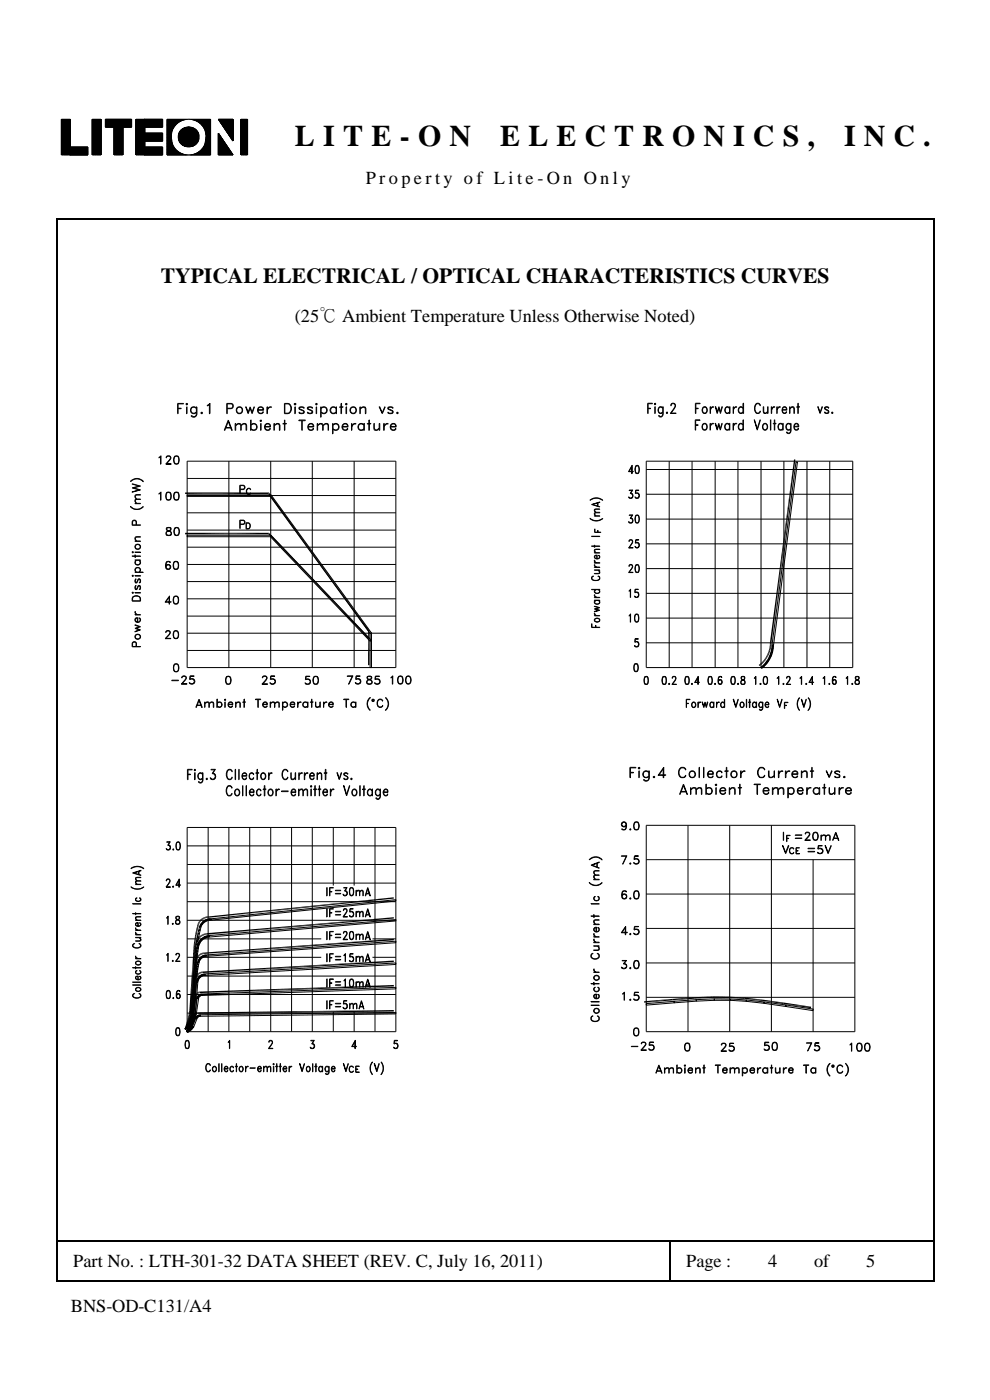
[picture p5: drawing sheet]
<svg xmlns="http://www.w3.org/2000/svg" width="210mm" height="297mm" viewBox="0 0 210 297" stroke-linecap="round" stroke-linejoin="round" font-family="sans-serif">
<defs><g id="words">
<g font-size="6.3">
<text x="62.5" y="31.1">L I T E - O N</text>
<text x="106.1" y="31.1">E L E C T R O N I C S ,</text>
<text x="179.1" y="31.1">I N C .</text>
</g>
<text font-size="4.6" x="34.1" y="60.1">TYPICAL ELECTRICAL / OPTICAL CHARACTERISTICS CURVES</text>
<g font-size="3.9">
<text x="77.6" y="39">P r o p e r t y o f L i t e -O n O n l y</text>
<text x="62.5" y="68.3">(25℃ Ambient Temperature Unless Otherwise Noted)</text>
<text x="15.5" y="268.8">Part No. : LTH-301-32 DATA SHEET (REV. C, July 16, 2011)</text>
<text x="145.6" y="268.8">Page :</text>
<text x="163" y="268.8">4</text>
<text x="172.7" y="268.8">of</text>
<text x="183.7" y="268.8">5</text>
<text x="15" y="278.3">BNS-OD-C131/A4</text>
</g>
</g></defs>
<g fill="#fff" stroke="#fff" stroke-width=".21">
<path d="M12.5 25h40.7v8.6h-40.7z" fill-rule="evenodd"/>
<path d="M19.4 78h171.4v159.5h-171.4z" fill-rule="evenodd"/>
</g>
<g fill="none" stroke="#000" stroke-width=".21">
<path d="M13.1 25.3v7.6M13.2 25.3v7.6M13.3 25.3v7.6M13.4 25.3v7.6M13.5 25.3v7.6M13.6 25.3v7.6M13.7 25.3v7.6M13.8 25.3v7.6M13.9 25.3v7.6M14 25.3v7.6M14.1 25.3v7.6M14.2 25.3v7.6"/>
<path d="M14.3 25.3v7.6M14.4 25.3v7.6M14.5 25.3v7.6M14.6 25.3v7.6M14.7 25.3v7.6M14.8 25.3v7.6M14.8 31.2h3.8v1.7h-5.6v-7.6h1.9v7.6M14.8 31.2h3.8M14.8 31.3h3.8M14.8 31.4h3.8M14.8 31.5h3.8M14.8 31.6h3.8"/>
<path d="M14.8 31.7h3.8M14.8 31.8h3.8M14.8 31.9h3.8M14.8 32h3.8M14.8 32.1h3.8M14.8 32.2h3.8M14.8 32.3h3.8M14.8 32.4h3.8M14.8 32.5h3.8M14.8 32.6h3.8M14.8 32.7h3.8M14.8 32.8h3.8"/>
<path d="M19.6 25.3h1.8v7.6h-1.8zM19.6 25.3v7.6M19.7 25.3v7.6M19.8 25.3v7.6M19.9 25.3v7.6M20 25.3v7.6M20.1 25.3v7.6M20.2 25.3v7.6M20.3 25.3v7.6M20.4 25.3v7.6M20.5 25.3v7.6M20.6 25.3v7.6"/>
<path d="M20.7 25.3v7.6M20.8 25.3v7.6M20.9 25.3v7.6M21 25.3v7.6M21.1 25.3v7.6M21.2 25.3v7.6M21.3 25.3v7.6M21.4 25.3v7.6M22.4 25.3h5.5v1.7h-5.5zM22.4 25.3h5.5M22.4 25.4h5.5M22.4 25.5h5.5"/>
<path d="M22.4 25.6h5.5M22.4 25.7h5.5M22.4 25.8h5.5M22.4 25.9h5.5M22.4 26h5.5M22.4 26.1h5.5M22.4 26.2h5.5M22.4 26.3h5.5M22.4 26.4h5.5M22.4 26.5h5.5M22.4 26.6h5.5M22.4 26.7h5.5"/>
<path d="M22.4 26.8h5.5M22.4 26.9h5.5M24.2 26.8v6.1h1.9l-.1-6.1M24.2 26.8v6.1M24.3 26.8v6.1M24.4 26.8v6.1M24.5 26.8v6.1M24.6 26.8v6.1M24.7 26.8v6.1M24.8 26.8v6.1M24.9 26.8v6.1M25 26.8v6.1"/>
<path d="M25.1 26.8v6.1M25.2 26.8v6.1M25.3 26.8v6.1M25.4 26.8v6.1M25.5 26.8v6.1M25.6 26.8v6.1M25.7 26.8v6.1M25.8 26.8v6.1M25.9 26.8v6.1M26 26.8v6.1M28.9 25.3v7.6M29 25.3v7.6"/>
<path d="M29.1 25.3v7.6M29.2 25.3v7.6M29.3 25.3v7.6M29.4 25.3v7.6M29.5 25.3v7.6M29.6 25.3v7.6M29.7 25.3v7.6M29.8 25.3v7.6M29.9 25.3v7.6M30 25.3v7.6M30.1 25.3v7.6M30.2 25.3v7.6"/>
<path d="M30.3 25.3v7.6M30.4 25.3v7.6M30.5 25.3v7.6M30.6 27h3.9v-1.7h-5.7v7.6h5.7v-1.7h-3.9M30.6 31.2h3.9M30.6 31.3h3.9M30.6 31.4h3.9M30.6 31.5h3.9M30.6 31.6h3.9M30.6 31.7h3.9M30.6 31.8h3.9M30.6 31.9h3.9"/>
<path d="M30.6 32h3.9M30.6 32.1h3.9M30.6 32.2h3.9M30.6 32.3h3.9M30.6 32.4h3.9M30.6 32.5h3.9M30.6 32.6h3.9M30.6 32.7h3.9M30.6 32.8h3.9M30.6 25.3h3.9M30.6 25.4h3.9M30.6 25.5h3.9"/>
<path d="M30.6 25.6h3.9M30.6 25.7h3.9M30.6 25.8h3.9M30.6 25.9h3.9M30.6 26h3.9M30.6 26.1h3.9M30.6 26.2h3.9M30.6 26.3h3.9M30.6 26.4h3.9M30.6 26.5h3.9M30.6 26.6h3.9M30.6 26.7h3.9"/>
<path d="M30.6 26.8h3.9M30.6 26.9h3.9M30.6 25.3v7.6M30.6 28.2h3.9v1.7h-3.9M30.6 28.3h3.9M30.6 28.4h3.9M30.6 28.5h3.9M30.6 28.6h3.9M30.6 28.7h3.9M30.6 28.8h3.9M30.6 28.9h3.9M30.6 29h3.9"/>
<path d="M30.6 29.1h3.9M30.6 29.2h3.9M30.6 29.3h3.9M30.6 29.4h3.9M30.6 29.5h3.9M30.6 29.6h3.9M30.6 29.7h3.9M30.6 29.8h3.9M30.6 29.9h3.9M30.7 25.3v7.6M35.4 25.3h9.3v7.6h-9.3zM35.4 31.2h1.5"/>
<path d="M35.4 31.3h1.6M35.4 31.4h1.6M35.4 31.4l1.7 .1M35.4 31.5h1.7M35.4 31.5l1.8 .1M35.4 31.6h1.8M35.4 31.6l1.9 .1M35.4 31.7h1.9M35.4 31.7l2 .1M35.4 31.8h2M35.4 31.9h2.1M35.4 32h2.2"/>
<path d="M35.4 32.1h2.3M35.4 32.1h2.4M35.4 32.2h2.5M35.4 32.3h2.5M35.4 32.3h2.6M35.4 32.3h2.7M35.4 32.4h2.8M35.4 32.4l2.9 .1M35.4 32.5h3M35.4 32.5l3.2 .1M35.4 32.6h3.2M35.4 32.7h3.4"/>
<path d="M35.4 32.7h3.5M35.4 32.8h3.8M35.4 32.8h4.1M35.4 25.3h4.1M35.4 25.9h2.6M35.4 26.2h2.1M35.4 26.7h1.7M35.4 26.8h1.6M35.4 26.9h1.6M35.4 27h1.5M35.4 28.2h1h-1M35.4 28.4h1"/>
<path d="M35.4 28.6h1v.1h-1M35.4 28.6h1M35.4 28.7h1M35.4 28.8h1M35.4 28.9h1M35.4 29.1h1M35.4 29.2h1M35.4 29.2l1 .1M35.4 29.3h1l-1 .1M35.4 29.5h1M35.4 29.6h1h-1M35.4 29.7h1"/>
<path d="M35.4 29.7h1v.2l-1-.1M35.4 29.8h1M35.4 29.9h1M35.4 30h1M35.4 30h1.1v.2h-1.1M35.4 30h1.1M35.4 30.1h1.1M35.4 30.2h1.1M35.4 30.3h1.1M35.4 30.4h1.1M35.4 30.4h1.2M35.4 30.5h1.2"/>
<path d="M35.4 30.9h1.3M35.4 30.6l1.2 .1M35.4 31h1.4l-1.4 .1M35.4 31h1.4M35.4 31.1h1.4M35.4 30.7h1.2M35.4 28.1h1h-1M35.4 28.1h1M35.4 28h1M35.4 27.9h1.1M35.4 27.8h1.1h-1.1M35.4 27.7h1.1l-1.1 .1"/>
<path d="M35.4 27.6h1.2h-1.2M35.4 27.5h1.2M35.4 27.1h1.4M35.4 27.4h1.3M35.4 30.6h1.2M35.4 30.7l1.3 .1M35.4 30.8h1.3M36.4 28.8v.7M36.4 28.8v.2h-1M36.4 29.1h.1M36.4 29.2h.1M36.4 28.4v.4"/>
<path d="M36.4 29.5l.1 .6M36.4 28.4l-1 .1M36.4 28.5l-1 .1M36.4 29.5h.1M36.4 28.3h-1M36.5 27.9l-.1 .5M36.5 30.1l.1 .6M36.5 27.9h-1.1M36.5 30.3h.1M36.5 30.4h.1M36.6 30.5h.1M36.6 30.5v.1"/>
<path d="M36.6 30.6v.1M36.6 30.7l.4 .6M36.6 27.5l-.1 .4M36.7 27.3h-1.3M36.7 27.2l-1.3 .1M36.8 27.2h-1.4M36.8 27.1h-1.4M36.9 27l-1.5 .1M36.9 27h.1M36.9 31.2h.1M36.9 26.9l-1.5 .1M37 31.3h.1"/>
<path d="M37 31.3l.8 .8 .8 .5M37 26.9l-.4 .6M37 26.8l-1.6 .1M37 31.4h.1M37.1 26.7l-1.7 .1M37.2 26.6h-1.8M37.3 26.5h-1.9M37.4 26.4h-2M37.5 26.3h-2.1M37.6 26.2h-2.2M37.7 26.1l-2.3 .1M37.7 26.1h-2.3"/>
<path d="M37.8 26a3.8 3.8 0 0 1 5.3 .9M37.8 26l-.8 .9M37.8 26l-2.4 .1M37.8 28.7h2M37.8 28.8h2.1M37.8 28.8l2.2 .1M37.8 28.9h4.4M37.8 29h4.4M37.8 29.1h4.4M37.8 29.2h2.1h-.1M37.8 29.4h.1M37.9 26h-2.5"/>
<path d="M37.9 28.6h1.8M37.9 28.6l1.8 .1M37.9 29.4h1.9v1.8M37.9 29.4v.2h1.7M37.9 28.6l-.1 .7M37.9 28.5l-.1 .4h4.4M37.9 29.6l-.1-.5h4.4v.5M37.9 28.5h.1M37.9 29.6l.1 .4M37.9 28.5l1.9 .4M37.9 28.5l2.1 .4M37.9 28.4h1.5"/>
<path d="M37.9 28.4l1.6 .1M37.9 29.7h1.5M37.9 28.3h.1M37.9 28.3v.1M38 29.9l1.3-.1v1.3M38 29.9h1.2M38 29.8v.1M38 28.2h1.3M38 25.9l-2.6 .1M38 30l1.2-.1v1.1M38 30l.2 .3M38 28.1l.1 .1"/>
<path d="M38 28.1l2 .8M38 28.1l-.1 .4M38 28.1h.1M38.1 30.1h.1M38.1 30.1h.9v.9l-.1-.8M38.1 30.1l.9 .1M38.1 28.2l1.7 .6M38.1 25.8h-2.7M38.2 30.3h.6M38.2 27.8v.1M38.2 30.3h.1M38.2 30.3l.3 .3"/>
<path d="M38.2 27.8l.2 .1M38.2 27.8l1.8 1.1M38.2 27.8l-.2 .3M38.2 25.8h-2.8M38.2 30.3l.5 .1v.4M38.2 27.8h.5M38.3 30.4h.1M38.3 27.7h.4M38.3 27.9l.3 .1M38.3 25.7h-2.9M38.4 30.2h.1M38.4 30.5h.1"/>
<path d="M38.4 27.6h.1M38.4 30.2l-.2 .1M38.4 27.9h.1M38.4 25.7h-3M38.5 30.6l.3 .2M38.5 27.5l1.5 1.4M38.5 27.5l-.3 .3M38.5 28l.5 .3M38.5 30.1h.1M38.5 27.5h.1M38.5 27.5l1.3 1.2M38.5 27.5l-.1 .1"/>
<path d="M38.5 27.5l.1 .1h-.2M38.6 25.6h-3.2M38.6 30.5l-.1 .2M38.6 30.7h.1M38.6 30.5v.2M38.6 30.1l-.2 .1M38.6 30.5h-.2M38.6 27.6h.1M38.6 28v.1M38.6 29.7v.1M38.6 30.5h.1M38.6 27.4h.1"/>
<path d="M38.6 32.6l1.4 .3 1.4-.3M38.6 30.5l.1 .3v-.4l-.3 .1M38.6 27.4v.3M38.6 30v.1M38.6 27.7l-.4 .1M38.6 27.7h.1M38.7 27.4h-.1M38.7 25.6h-3.3M38.7 27.4v.3M38.7 27.4h.1M38.7 30.8h.1M38.7 28.1h.1"/>
<path d="M38.7 30h-.1M38.7 27.3v.4M38.8 27.3v.5h-.6M38.8 30.3v.5M38.8 30.3h.1M38.8 30.8h.1M38.8 27.3h.1M38.8 28.2h.1M38.8 25.5h-3.4M38.8 27.3v.5M38.8 30.8l.4 .2M38.8 27.3l1.2 1.6"/>
<path d="M38.8 27.8h.1M38.8 27.3l-.3 .2M38.9 27.2v.7l-.7-.1M38.9 27.3l.1 .2M38.9 27.2h.1M38.9 30.2h-.7M38.9 30.2v.1M38.9 30.8h.1M38.9 29.9l-.2 .1M38.9 30.7l-.1 .1M38.9 30.2h.1M38.9 27.9h-.8"/>
<path d="M38.9 27.4h.1M38.9 30.2v.7M39 29.6l-.9 .3M39 27.4l.1 .2M39 29.8l-.1 .1M39 28.3l.1 .1M39 25.4l-3.6 .1M39 29.6h.1M39 30.6l-.1 .1M39 28.3h.1M39 27.5l.1 .1M39.1 29.8h-.1"/>
<path d="M39.1 27.1v.9h-1M39.1 30.5l-.1 .1M39.1 30.1h-.1M39.1 30.1h.1M39.1 30h-1.1h1.1l.1 1M39.1 28.3l.3 .2M39.1 27.6l.1 .2M39.1 27.1v1h-1.1l1-.1v-.8M39.1 30v1v-.9M39.1 27.6l.1 .1M39.1 27.1l-.1 .1v.8M39.1 28.6h.1"/>
<path d="M39.1 30.4h.1M39.2 29.5h-.1M39.2 27.1l-.1 1h-1.1M39.2 30.3v.1M39.2 27.1v1.1M39.2 31l.4 .1M39.2 27.8l.2 .2M39.2 27.1h.1M39.2 27.1l.8 1.8M39.2 27.1l-.4 .2M39.2 28.2h-1.2l1.3 .1M39.2 30.3l-.3 .4"/>
<path d="M39.2 27.8l.1 .1M39.2 28.2h.1M39.2 28.4h.1M39.2 29.9h.1M39.2 27.1l.1 1.1M39.2 30.3h.1M39.2 27.2l.1 .2M39.3 29.7l-.4 .2M39.3 29.9v1.2M39.3 29.9h-.1M39.3 30.3h-.1M39.3 30.8v.1"/>
<path d="M39.3 28.5h.1M39.3 25.4h-3.9M39.3 30.2h.1M39.3 27l.1 1.3h-1.5M39.3 27.4h.1M39.4 29.8h-1.4M39.4 27l-.1 1.2M39.4 30.1l-.1 .1M39.4 27.4l.5 1.3M39.4 28l.1 .2M39.4 28.5h.1M39.4 29.8v1.3"/>
<path d="M39.4 28v.1M39.4 29.8h.1M39.4 27v1.4M39.4 27h.1M39.4 28.7h.1M39.4 29.8v1.3h-.2M39.4 28.5l.2 .1M39.4 30h.1M39.4 31.1h.1M39.5 29.7h-1.6M39.5 29.7v1.4M39.5 28.6h.1"/>
<path d="M39.5 27v1.4M39.5 29.5h.1M39.5 27v1.5M39.5 29.7h.1M39.5 31.1h.1M39.5 29.5l-.4 .3M39.5 29.9l-.2 .4M39.5 28.2l.3 .4M39.5 27h.1M39.6 29.5h-.1M39.6 28.3v.1M39.6 27.9h.1"/>
<path d="M39.6 27v1.5h-1.7M39.6 29.6h-1.7M39.6 29.6v1.5M39.6 31.1l.4 .1M39.6 27l.4 1.9M39.6 27l-.4 .1M39.6 29.5h.1M39.6 31.1h.1M39.6 27.1l.4 1.6M39.6 28.6v.1M39.6 29.4v.1M39.6 29.8h.1"/>
<path d="M39.6 28.7h.2M39.7 29.5l-1.8 .1M39.7 29.2l-1.7 .4M39.7 29.7l-.2 .2M39.7 27v1.6M39.7 28.6h.1M39.7 29.5v1.7M39.7 29.5h.1M39.7 29.7h.1M39.7 29.5h-1.8M39.7 27v1.7M39.7 28.7l.1 .1"/>
<path d="M39.7 29.6h.1M39.7 29.9h.1M39.7 28.6v.1M39.7 28.5h.1M39.7 29.4l-1.8 .1M39.7 29.4v.1M39.7 29.6l.2-.2-.7 1.6M39.8 27h-.2v1.6l-1.7-.1M39.8 27v1.7h-1.9M39.8 29.3l-.2 .1M39.8 29.4l-.1 .1M39.8 29.5l-.1 .2"/>
<path d="M39.8 30.2l-.2 .8M39.8 29.3l-.8 .3M39.8 26.9v1.8M39.8 28.7h.1M39.8 26.9v.1M39.8 28.6h.1M39.8 26.9h.2v2M39.8 29.3l-2 .1M39.8 29.3v.1M39.8 29.4l.1 1.8M39.8 29.4v1.8M39.8 29.6v.1"/>
<path d="M39.8 28.6l.1 .1M39.8 28.8h.1M39.9 26.9v1.9M39.9 28.7h.1M39.9 29.3h-2.1M39.9 29.3l.1 1.9M39.9 29.7l-.1 .4M40 29.5l-.1 .1M40 29.3v1.9M40 29.2h2.2M40 26.9v4.3M40 29.2l-2 .8"/>
<path d="M40 29.2l-2.1 .4M40 29.2l-1.5 1.4M40 29.2l-1.8 1.1M40 29.2l-1.2 1.6M40 29.2l-.8 1.8M40 29.2l-.4 1.9M40 29.2l.4 1.9M40 29.2l.1 .1M40 29.2l.9 1.8M40 29.2l1.2 1.6M40 29.2l1.6 1.4M40 29.2l1.8 1.1"/>
<path d="M40 29.2l2.1 .8M40 29.2l2.2 .4M40 26.9h.1M40 26.9l.4 .1M40 26.9l-.4 .1M40.1 29.4v.4M40.1 28.7v.1M40.1 29.4v1.8M40.1 29.4l.2 .4M40.1 29.3v.1M40.1 29.3v1.9M40.1 29.4h.1"/>
<path d="M40.2 28.8h2M40.2 26.9v1.9M40.2 29.9l.2 1.2M40.2 29.4l.2 .4M40.2 29.3v.1M40.2 28.7h-.1M40.2 26.9h-.1v1.8M40.2 29.3v1.9M40.2 26.9v1.8M40.2 29.6v.1M40.2 26.9v.1M40.2 29.4h2"/>
<path d="M40.2 28.6v.1M40.2 29.4v1.8M40.2 29.3l.7 .2M40.2 28.8h.1M40.3 27h.1v1.6l1.8-.1M40.3 27l-.1 1.7h2v.7l-2-.1M40.3 28.9h-.2h2.1M40.3 29.7v.1M40.3 29.5v.1M40.3 29.4h.1M40.3 29.2l1.9 .4M40.3 28.7h1.9"/>
<path d="M40.3 29.4h1.9l-.1 .2M40.3 28.3l-.2 .4M40.3 29.4v1.8M40.3 29.5l.1 1.7h-.8v-1.6M40.3 28.3h.1M40.3 29.8v.1M40.3 29.4l.3 .1M40.3 28.7h.1M40.3 28.6v.1M40.3 29.5h1.9M40.3 28.5v.1M40.3 27v1.7"/>
<path d="M40.3 29.9l.4 .8M40.4 28.5l-.2 .2M40.4 29.5v1.7M40.4 27v1.6h1.8M40.4 29.5h1.8M40.4 30h.1M40.4 29.7l.2 .2M40.4 28.7h-.1M40.4 28.4v.1M40.4 28.1h.1M40.4 27.1l-.3 1.5M40.4 28.6l-.2 .2"/>
<path d="M40.4 31.1l-.4 .1M40.4 27v1.5M40.4 29.8h.1M40.4 27l-.4 1.9M40.4 27l.5 .1M40.5 28.5h1.6M40.5 28.3h-.1M40.5 31.1h.1M40.5 28.6h-.1M40.5 29.6h1.6M40.5 28.3l-.1 .1M40.5 27v1.5"/>
<path d="M40.5 29.6v1.5M40.5 29.8v.1M40.5 29.6h.1M40.5 28.8h-.1M40.5 27h.1M40.5 28.5h1.6l.1 .2M40.5 28.2v.1M40.5 29.5l.2 .1M40.5 28.7h.1M40.5 28.6h.1M40.5 32.8h4.2M40.5 27l.1 1.4"/>
<path d="M40.5 29.7l.3 .2 1.3-.1M40.5 30.3l.1 .1M40.6 31.1h.1M40.6 29.9v.1M40.6 28.2h-.1M40.6 25.3h4.1M40.6 28.4h1.5M40.6 28.1v.1M40.6 30l.1 .2M40.6 28.6h-.1M40.6 27h.1M40.6 30h.1"/>
<path d="M40.6 29.6h.1M40.6 27v1.4l1.5-.1M40.6 28.1h.1M40.6 28.7h.1M40.7 29.8v1.3h.1v-1.2l1.3 .1M40.7 30.1h.1M40.7 27l.1 1.2M40.7 29.6h.1M40.7 28.3h1.4M40.7 27v1.3M40.7 30.1v.1M40.7 28l-.1 .1"/>
<path d="M40.7 25.4h4M40.7 30.7v.1M40.7 28.5h.1M40.7 30.2l.2 .2M40.7 30.8h.1M40.7 29.6l.2 .2M40.7 27.9h.1M40.8 30.8v.1M40.8 29.9v1.2M40.8 28.2l1.3 .1M40.8 30.9l.1 .1M40.8 27.1v1.1"/>
<path d="M40.8 32.8h3.9M40.8 28.2h.1M40.8 27.1l-.5 1.2M40.9 28.4l-.4 .2M40.9 27.8l-.2 .3M40.9 31l-.5 .1M40.9 27.1v1M40.9 29.7h.1M40.9 29.5h.1M40.9 27.1l.3 .2M40.9 27.1l-.9 1.8M40.9 30.4h.1"/>
<path d="M40.9 28.1h1.1M40.9 27.7v.1M40.9 30h1.1M40.9 31h.1M40.9 29.5l1 .4M40.9 28.1h.1M40.9 27.1h.1M40.9 30v1l.1-.9M40.9 30.4l.2 .3M40.9 29.8l.5 .2M41 30h1M41 27.6l-.1 .1"/>
<path d="M41 27.1l-.1 1h1.1M41 30.5h.1M41 29.8h.1M41 27.1v.1M41 27.1v.9M41 28.3l-.1 .1M41 28h1M41 30.1h1M41 30.1l-.1-.1v1M41 30.1v.9M41 29.8l.1 .1M41 27.5l-.1 .2"/>
<path d="M41.1 25.4h3.6M41.1 27.5l-.1 .1M41.1 27.2l-.1 .8M41.1 31h-.1M41.1 30.6l.1 .2M41.1 27.2h.1M41.1 30.2h.8h-.8v.7zM41.1 28.3h-.1M41.1 28.2l-.2 .2M41.1 27.4v.1M41.1 30.2l.1 .1M41.1 27.2v.7"/>
<path d="M41.1 27.9h.1M41.1 32.7h3.6M41.1 27.9h.8M41.1 28.2h.1M41.2 27.9l.7 .1h-.8M41.2 32.7h3.5M41.2 30.3h.7M41.2 30.3v.6M41.2 27.3l-.1 .1zM41.2 27.2v.6M41.2 28.5h-.1M41.2 25.5h3.5"/>
<path d="M41.2 30.8h.1M41.2 28.2h.1M41.2 30.8l-.3 .2M41.2 27.3v.5h.6M41.2 30.3v.5M41.2 29.9l.1 .1M41.2 27.3l.4 .2M41.2 27.3l-1.2 1.6M41.3 28.1l-.1 .1M41.3 27.3l.1 .1M41.3 27.8h.5M41.3 27.3v.4"/>
<path d="M41.3 30h.1M41.3 28.4h.1M41.4 25.6h3.3M41.4 30.4l-.1 .4M41.4 27.4v.3h.4M41.4 30.4h.3M41.4 30l.1 .1M41.4 27.4h.1M41.4 32.6h3.3M41.4 30.4v.3M41.4 30.7h.1M41.4 27.7h.3"/>
<path d="M41.4 27.4v.3M41.4 30.5h.1M41.4 30v.1M41.4 28.1h.1M41.4 27.6v.1M41.4 27.4l.1 .1M41.4 30.5h.3M41.4 30.5v.2l.1-.1M41.4 27.4v.2M41.5 32.6h3.2M41.5 30.5l.1 .1M41.5 25.6h3.2"/>
<path d="M41.5 30.1l.2 .1M41.5 28h.1M41.5 27.5h.1M41.5 27.5l.2 .1M41.6 27.5l-1.6 1.4M41.6 28l-.5 .2M41.6 30.6l-.4 .2M41.6 27.5l.2 .3M41.6 27.9v.1M41.6 30.2h.1M41.6 25.7h3.1M41.6 32.5h3.1"/>
<path d="M41.7 30.5h-.1M41.7 30.2l.1 .1M41.7 27.7h.1M41.7 25.7h3M41.7 30.4l.1-.1h-.5l.1 .1M41.7 30.4v.1M41.7 27.9h.1M41.7 27.9h-.1M41.8 32.5h2.9M41.8 30.4h-.5v.4M41.8 27.7v.1M41.8 25.8h2.9"/>
<path d="M41.8 28.2l-1.5 .6M41.8 32.4h2.9M41.8 30.3l-.2 .3M41.8 27.8l.3 .3M41.8 27.8l-1.8 1.1M41.9 32.4l-.5 .2M41.9 30.2v.1M41.9 28.2h-.1M41.9 25.8h2.8M42 30.1h-.1M42 28h.1M42 32.3h2.7"/>
<path d="M42 29.9l.1 .1M42 30.1h.1M42 28.2h-.1M42 25.9h2.7M42 30h.1M42 28.5l-1.4 .3M42.1 30l-.3 .3M42.1 28.1l-2.1 .8M42.1 28.1l.1 .4M42.1 28.1l-1.3 .1M42.1 25.9h2.6M42.1 29.8h-1.4v1.3"/>
<path d="M42.1 28.2v.1M42.1 29.8h-1.4M42.1 28.3v.1M42.1 32.3h2.6M42.1 29.7h-1.5v1.4M42.1 29.7v.1M42.1 29.7h.1M42.1 29.6v.1M42.2 32.2h2.5M42.2 26h2.5M42.2 29.6h-1.8v1.5M42.2 29.6l-.1 .4"/>
<path d="M42.2 28.5v.4M42.2 28.5l-2.2 .4M42.2 29.2l-2 .1M42.3 32.1l-.4 .3M42.3 32.1h2.4M42.3 26.1h2.4M42.4 26.1h2.3M42.4 32h2.3M42.4 26.2h2.3M42.5 32h2.2M42.5 31.9h2.2M42.5 26.2h2.2"/>
<path d="M42.6 26.3h2.1M42.6 31.9h2.1M42.6 31.9l-.3 .2M42.6 31.8h2.1M42.6 26.4h2.1M42.7 31.8h2M42.7 26.4h2M42.7 26.5h2M42.8 31.7h1.9M42.8 26.5h1.9M42.8 26.6h1.9M42.8 31.6h1.9"/>
<path d="M42.9 31.6h1.8M42.9 26.6h1.8M42.9 26.7h1.8M42.9 31.5h1.8M43 26.7h1.7M43 31.4h1.7M43 26.8h1.7M43.1 31.3l-.5 .6M43.1 26.9l.3 .6M43.1 31.3h1.6M43.1 26.9h1.6M43.1 31.2h1.6"/>
<path d="M43.1 27h1.6M43.2 31.1h1.5M43.2 27h1.5M43.2 27v.1M43.2 27.1h1.5M43.2 31.1h.1M43.3 31h1.4M43.3 31h.1M43.3 27.2h1.4M43.3 27.2h.1M43.3 30.9h1.4M43.4 27.3l1.3 .1"/>
<path d="M43.4 30.8h1.3M43.4 30.7l-.3 .6M43.4 27.5l.2 .4M43.4 30.7h1.3M43.4 27.5l1.3 .1M43.4 27.5h1.3M43.5 27.6h1.2M43.5 27.7h1.2M43.5 27.7v.1M43.5 27.8h1.2M43.5 27.8h.1M43.6 30.1l-.2 .6"/>
<path d="M43.6 27.9l.1 .5M43.6 30.1h1.1M43.6 30.1l1.1 .1M43.6 27.9h1.1M43.6 30h1.1M43.6 27.9v.2h1.1M43.6 28h1.1M43.6 28.1h1.1M43.6 29.7h1.1M43.7 29.5l-.1 .6M43.7 28.4v.4M43.7 28.2h1"/>
<path d="M43.7 28.3h1M43.7 28.4h1M43.7 29.5h1M43.7 29.6h1M43.7 29.5l-.1 .2h1.1M43.7 28.5h1M43.7 28.6h1M43.7 29.1h1M43.7 29.2h1M43.7 29.3h1M43.7 29.1h.1M43.7 28.8v.7"/>
<path d="M43.7 28.7h1M43.7 28.8h1M43.7 28.9h1M44.7 31.3h-1.6M44.7 28.4h-1v.2h1M44.7 28.7h-1v.2M44.7 28.9l-1 .1h1M44.7 29.2h-1v.2h1M44.7 29.7h-1.1l1.1 .1M44.7 29.8h-1.1l1.1 .1M44.7 30h-1.1h1.1M44.7 30.2h-1.2l1.2 .1"/>
<path d="M44.7 30.3l-1.2 .1M44.7 30.4h-1.2h1.2M44.7 30.5h-1.2h1.2M44.7 30.6l-1.3 .1h1.3M44.7 28.2h-1.1l.1 .2M44.7 27.2h-1.4l1.4 .1M44.7 27.4h-1.3l1.3 .1M46.3 28.3l3.1 4.6h-3.1zM46.3 25.3h3.1v4.6M46.3 25.3l3.1 4.6M46.4 25.3h.1M46.4 28.3v.1"/>
<path d="M46.4 25.3l.1 .2M46.4 28.4v4.5M46.4 25.4h.1M46.4 28.4h.1M46.5 25.3v.2M46.5 28.5v4.4M46.5 28.5h.1M46.5 25.5v.1M46.5 25.3v.3M46.5 28.6v4.3M46.5 25.3l.1 .4M46.6 28.6l-.1 4.3"/>
<path d="M46.6 28.7l.1 4.2M46.6 25.3v.4M46.6 28.7v4.2M46.7 25.3v.6v-.6M46.7 28.8l.1 4.1M46.7 28.9v4M46.8 25.3v.7M46.8 25.9v.1M46.8 29h.1M46.8 26h.1M46.8 25.3l.1 .8M46.8 29.1v3.8"/>
<path d="M46.9 25.3l.1 .9M46.9 29.1v3.8M46.9 29.1v.1M46.9 25.3v.9M47 32.9v-3.7l.1 .2v3.5M47 25.3v1M47 26.3h.1M47 25.3l.1 1.1M47 29.3v3.6M47.1 25.3v1.2l-.1-.1M47.1 29.5v3.4M47.1 25.3l.1 1.3"/>
<path d="M47.1 26.5h.1M47.1 29.5l.1 .1M47.2 25.3l.1 1.4M47.2 29.6v3.3M47.3 29.7l-.1 3.2M47.3 25.3v1.5M47.3 29.7v3.2M47.3 29.7v.1M47.3 32.9v-3.1l.1 3.1M47.3 25.3l.1 1.6M47.4 25.3v1.6v-.1M47.4 29.9l.1 3"/>
<path d="M47.5 25.3v1.7M47.5 27h.1M47.5 30v2.9M47.5 25.3l.1 1.8M47.5 27v.1M47.5 30.1h.1M47.6 25.3v1.9M47.6 30.2v2.7M47.6 27.2h.1M47.6 25.3l.1 2M47.6 30.2h.1M47.7 32.9v-2.6l.1 .1v2.5"/>
<path d="M47.7 25.3l.1 2.1-.1-2.1M47.7 30.3v2.6M47.8 25.3v2.2M47.8 27.5h.1M47.8 30.5v2.4M47.8 30.6l.1 2.3M47.9 25.3v2.3M47.9 30.6v2.3M47.9 25.3l.1 2.5M47.9 27.7h.1M47.9 30.7h.1M48 25.3l.1 2.6"/>
<path d="M48 30.8v2.1M48.1 25.3v2.7M48.1 30.9v2M48.1 30.9l-.1-.1v2.1M48.1 27.9v.1M48.1 31v1.9M48.2 31v.1M48.2 25.3v2.8M48.2 31.1v1.8M48.2 25.3l.1 2.9M48.2 28.2h.1M48.3 31.2v1.7"/>
<path d="M48.3 25.3v3M48.3 28.2h.1M48.3 31.2v.1M48.3 28.3h.1M48.4 25.3v3M48.4 31.3v1.6M48.4 28.3v.1M48.4 25.3l.1 3.2M48.4 31.4v1.5M48.4 31.4h.1M48.5 25.3v3.2M48.5 31.5v1.4"/>
<path d="M48.5 31.5h.1M48.5 31.5l.1 1.4M48.5 25.3v3.3M48.5 31.6v1.3M48.6 25.3v3.4M48.6 31.6v1.3M48.6 28.6v.1M48.6 31.7h.1M48.7 25.3v3.6M48.7 31.7v1.2M48.7 28.8h.1M48.7 31.8v1.1"/>
<path d="M48.7 25.3l.1 3.6M48.8 25.3v3.7M48.8 32v.9M48.8 29h.1M48.8 25.3l.1 3.8M48.8 29l.1 .1M48.9 25.3v3.8M48.9 32.1v.8M48.9 32.2l-.1-.2v.9M48.9 25.3l.1 3.9M48.9 32.2v.7M49 32.2v.7"/>
<path d="M49 25.3v4l-.1-.1M49 32.3v.6M49 25.3l.1 4.1M49 29.3l.1 .1M49.1 32.3v.1M49.1 25.3l.1 4.2M49.2 25.3v4.2M49.2 32.5v.4M49.2 32.5l-.1-.1v.5M49.2 29.5v.1M49.2 32.9v-.4l.1 .4M49.2 25.3v4.3"/>
<path d="M49.2 25.3l.1 4.4M49.2 32.6v.3M49.3 25.3v4.5M49.3 32.8l.1 .1M49.4 25.3v4.6M49.4 29.8v.1M49.4 29.9h.1M51.1 25.3h1.4v7.6h-1.4zM51.2 25.3v7.6M51.3 25.3v7.6M51.4 25.3v7.6M51.5 25.3v7.6"/>
<path d="M51.6 25.3v7.6M51.7 25.3v7.6M51.8 25.3v7.6M51.9 25.3v7.6M52 25.3v7.6M52.1 25.3v7.6M52.2 25.3v7.6M52.3 25.3v7.6M52.4 25.3v7.6M33.7 97l.4-.3v1.8v-1.6zM35.2 98.4l1.1 .1h-1.1l.9-1.1a.36 .36 0 0 0-.2-.6h-.3l-.3 .3-.1-.1 .4-.3 .5 .1 .2 .2-.1 .4-1 1.1M37.1 96.8a.59 .59 0 0 1 .8 .2 .91 .91 0 0 1-.5 1.5 1.11 1.11 0 0 1-.3-1.7z"/>
<path d="M37.1 98.3l.3 .1 .4-.1M37.1 96.9l.3-.1 .4 .1M37.2 96.8a1.34 1.34 0 0 0 0 1.6M37.7 96.8l.2 .7-.2 .9M37.7 85.6h1.2l-1.1 .1v2.1zM37.8 86.6h.6l-.6 .1M39.5 85.7l.2-.1 .1 .2-.2 .1zM39.6 85.7l.1 .1zM39.6 86.3l.1 1.5zM39.7 97.9h44.3v43.7h-44.3zM40.7 86.4a.72 .72 0 0 1 1 .2l-.5-.2a.65 .65 0 0 0-.7 .6 .65 .65 0 0 0 .7 .7l.5-.2a.73 .73 0 0 1-1.2 0 .73 .73 0 0 1 .2-1.1zM41.7 86.3h.1v1.6a.69 .69 0 0 1-.5 .6 .69 .69 0 0 1-.8-.3l.3 .1a.52 .52 0 0 0 .8-.1z"/>
<path d="M42.7 87.5l.2 .1-.1 .2-.2-.1zM42.7 87.6l.1 .1zM44 86l.5-.4v2.2h-.1v-2l-.4 .3zM47.8 90.8h1.3M47.9 90.7h1M48.2 86.6l1.1-.1 .1-.2-.1-.5-1.1-.1-.1 2.1v-2.2h1l.3 .2a.6 .6 0 0 1-.3 .9h-.9M48.4 89.1l.9 2.2h-.2l-.7-1.9-.7 1.9h-.1zM48.6 97.9v43.7M49.9 89.9h.1v1.4h-.1zM50 90.3l.5-.4 .6 .1 .1 1.3-.1-1a.46 .46 0 0 0-.8-.2zM51.5 90l.2-.1 .5 .1 .1 1.3h-.1l-.1-1.2a.68 .68 0 0 0-.9 .2zM52.1 86.3l.5 1.2 .5-1.2 .4 1.2 .5-1.2-.5 1.5-.4-1.2-.5 1.2z"/>
<path d="M53.2 89.1h.1v2.2h-.1zM53.5 90a.72 .72 0 0 1 .9 .2 .72 .72 0 0 1-.1 1 .72 .72 0 0 1-1-.2l.4 .2a.65 .65 0 0 0 .7-.6 .65 .65 0 0 0-.7-.6l-.4 .2zM54.7 86.9h1.1v-.2a.54 .54 0 0 0-1-.1 .64 .64 0 0 0 0 .9 .64 .64 0 0 0 .9 .1l.1-.2 .1 .1a.7 .7 0 0 1-1 .1 .7 .7 0 0 1 0-1 .7 .7 0 0 1 1 .1v.3h-1.2M55.3 89.1l.2 .2-.1 .1-.2-.1zM55.3 89.3h.1zM55.3 89.9l.1 1.4zM56.2 90.5h1.1l-.1-.4a.61 .61 0 0 0-1 .5 .61 .61 0 0 0 1 .5l.1-.2 .1 .1a.7 .7 0 0 1-1 .1 .7 .7 0 0 1-.1-1 .7 .7 0 0 1 1 0l.1 .5h-1.2M56.6 86.3h.1v1.5h-.1zM57.1 86.4h.5a.77 .77 0 0 0-.9 .5zM57.4 97.9v43.7M58.1 89.9l.1 1.4zM58.2 90.3l.5-.4 .6 .1 .1 1.3h-.1l-.1-1.2-.5-.1z"/>
<path d="M60 89.9h.8v.1h-.8zM60.3 85.6h.8a1.15 1.15 0 0 1 .8 1.1 1.15 1.15 0 0 1-.8 1.1h-.8zM60.3 89.1l.1 2.2zM60.4 85.7h.7a1.07 1.07 0 0 1 .6 1 1.07 1.07 0 0 1-.6 1h-.7zM62.4 85.7l.3-.1 .1 .2-.3 .1zM62.5 85.7l.2 .1zM62.5 86.3h.2v1.5h-.2zM63.4 89.1h1.4v.2h-1.4zM63.5 87.6l.3 .1 .6-.1M63.5 86.7l.9 .4 .2 .4a.68 .68 0 0 1-1.2 0l.2 .2M63.5 86.5l.3-.1 .6 .1M63.6 86.4l-.1 .2 .1 .2"/>
<path d="M64 89.3v2l.1-2M64.3 86.4l.3 .2a.71 .71 0 0 0-1.2 0l.1 .2 .9 .4M64.3 87.1v.6M65.3 87.6l.3 .1 .6-.1M65.3 86.7l.9 .4 .1 .4a.67 .67 0 0 1-1.1 0l.2 .2M65.3 86.5l.3-.1 .6 .1M65.4 86.4v.4M65.4 90.5h1l-.1-.4a.61 .61 0 0 0-.9 .5 .61 .61 0 0 0 .9 .5l.1-.2 .1 .1a.69 .69 0 0 1-.9 .2 .69 .69 0 0 1-.2-1 .69 .69 0 0 1 1-.1l.1 .5h-1.1M66.1 86.4l.2 .2a.7 .7 0 0 0-1.1 0l.1 .2 .9 .4M66.1 87.1v.6M66.2 97.9v43.7M67 85.7l.2-.1 .1 .2-.2 .1z"/>
<path d="M67.1 85.7l.1 .1zM67.1 86.3l.1 1.5zM67.3 89.9l.1 1.4zM67.4 90.3l.5-.4 .5 .1 .2 1.3h-.2v-1a.45 .45 0 0 0-.7-.2zM68 86.3l.1 2.2zM68.3 86.4a.72 .72 0 0 1 1 .2 .72 .72 0 0 1-.2 1 .72 .72 0 0 1-1-.1l.5 .2a.65 .65 0 0 0 .7-.7 .65 .65 0 0 0-.7-.6l-.5 .2zM68.9 90l.2-.1 .5 .1 .1 1.3-.1-1a.44 .44 0 0 0-.7-.2l-.3 .2zM70.3 86.4a.72 .72 0 0 1 1 .2l-.4-.2a.65 .65 0 0 0-.8 .6 .65 .65 0 0 0 .8 .7l.4-.2a.73 .73 0 0 1-1.1 0 .73 .73 0 0 1 .1-1.1zM70.6 89.9v2.1zM70.6 90.2a.71 .71 0 0 1 1.1-.1 .71 .71 0 0 1 0 1 .71 .71 0 0 1-1.1-.1l.5 .2a.65 .65 0 0 0 .7-.6 .65 .65 0 0 0-.7-.6zM71.3 86.3l.1 1.5zM72 86.3l.8 .1z"/>
<path d="M72.3 85.6h.2v2.2h-.2zM72.7 90.5h1l-.1-.4a.61 .61 0 0 0-.9 .5 .61 .61 0 0 0 .9 .5l.1-.2 .1 .1a.71 .71 0 0 1-1 .2 .71 .71 0 0 1-.1-1 .71 .71 0 0 1 1-.1l.1 .5h-1.1M73.3 85.7l.2-.1 .1 .2-.2 .1zM73.4 85.7l.1 .1zM73.4 86.3h.1v1.5h-.1zM74.6 89.9l.1 1.4zM75 90l.2-.1 .3 .1a.77 .77 0 0 0-.8 .5zM75.1 97.9v43.7M76.3 90a.6 .6 0 0 1 .9 .2l-.4-.2a.65 .65 0 0 0-.8 .6 .65 .65 0 0 0 .8 .6l.4-.2a.72 .72 0 0 1-1.2 .1 .72 .72 0 0 1 .3-1.1zM76.3 86.3l.1 1.5zM76.4 86.7a.83 .83 0 0 1 1.1-.3l.1 1.4h-.1v-1.1a.43 .43 0 0 0-.7-.2zM77.2 89.9h.1v1.4h-.1z"/>
<path d="M77.9 89.9h.8v.1h-.8zM78.2 89.1h.2v2.2h-.2zM79.3 89.9l.2 1.2 .4 .1 .5-.3-.3 .3h-.7zM80.4 86.3l.7 1.3 .6-1.3-.6 1.5zM80.4 89.9h.2v1.4h-.2zM81.4 89.9h.1v1.4h-.1zM81.8 90l.2-.1 .3 .1a.77 .77 0 0 0-.8 .5zM82.3 87.6l.4 .1 .6-.1M82.3 86.7l1 .4 .1 .4a.67 .67 0 0 1-1.1 0l.2 .2M82.3 86.5l.4-.1 .6 .1M82.5 86.4l-.2 .2 .2 .2M82.9 90.5h1l-.1-.4a.61 .61 0 0 0-.9 .5 .61 .61 0 0 0 .9 .5l.1-.2 .1 .1a.69 .69 0 0 1-.9 .2 .69 .69 0 0 1-.2-1 .69 .69 0 0 1 1-.1l.1 .5h-1.1"/>
<path d="M83.2 86.4l.2 .2a.7 .7 0 0 0-1.1 0v.2l1 .4M83.2 87.1v.6M84.2 87.6l.2-.1v.2l-.1 .1zM84.3 87.6l.1 .1zM134.9 98.8l.3-.1a1.14 1.14 0 0 1 0 1.8h-.1a1.25 1.25 0 0 1-.2-1.7zM134.9 98.9h.5M135 98.8l-.2 .7 .2 .9M135.4 98.8l.2 .7-.2 .9M137.1 97.9h43.8v43.7h-43.8zM137.1 99.6h43.8M137.4 85.6h1l-.9 .1v2zM137.5 86.6h.5l-.5 .1"/>
<path d="M138.9 85.6l.2 .1-.1 .2-.2-.1zM138.9 85.7l.1 .1zM138.9 86.3l.1 1.4zM139.8 86.4l.5-.1 .3 .3-.3-.2a.62 .62 0 0 0-.6 .6 .62 .62 0 0 0 .6 .6l.3-.2a.56 .56 0 0 1-.8 .3 .56 .56 0 0 1-.2-.8zM140.6 86.3l.1 1.5a.62 .62 0 0 1-.7 .7l-.3-.3 .2 .1a.36 .36 0 0 0 .6-.1zM141.4 87.4l.2 .1-.1 .2-.1-.1zM141.4 87.5l.1 .1zM142 97.9v43.7M142.3 87.6l1.1 .1h-1.2a2.56 2.56 0 0 0 1-1.7l-.3-.3h-.3l-.3 .4 .3-.5h.3l.3 .2a.78 .78 0 0 1-.2 .9l-.7 1M146.8 97.9v43.7M147.5 89.1h1v.1h-.9v2.1zM147.5 85.6h1l-.9 .1v2z"/>
<path d="M147.6 90.1h.5l-.5 .1M147.6 86.6h.5l-.5 .1M149.2 86.4a.7 .7 0 0 1 .9 .4 .7 .7 0 0 1-.5 .9 .75 .75 0 0 1-.7-.5 .75 .75 0 0 1 .3-.8zM149.2 86.5a.61 .61 0 0 1 .8 .3 .61 .61 0 0 1-.4 .8l-.5-.2-.1-.5zM149.2 89.9a.58 .58 0 0 1 .7 .1 .58 .58 0 0 1 .1 .7v.3a.53 .53 0 0 1-.5 .3 .53 .53 0 0 1-.5-.3l-.1-.5zM149.2 90a.43 .43 0 0 1 .7 .1l.1 .6a.56 .56 0 0 1-.6 .5l-.4-.5zM150.6 86.3l.1 1.4zM150.6 89.8l.1 1.5zM151 86.4l.1-.1 .3 .1a.59 .59 0 0 0-.7 .5zM151 89.9h.4a.63 .63 0 0 0-.7 .6zM151.7 89.8l.4 1.2 .4-1.2 .3 1.2 .4-1.2-.4 1.5-.3-1.2-.4 1.2zM151.7 97.9v43.7"/>
<path d="M151.7 86.3l.4 1.1 .4-1.1 .3 1.1 .5-1.1-.5 1.4-.3-1.1-.4 1.1zM154 89.9a.46 .46 0 0 1 .7 .2l-.3-.2a.64 .64 0 0 0-.6 .7 .64 .64 0 0 0 .6 .6l.3-.2a.5 .5 0 0 1-.4 .3 .5 .5 0 0 1-.5-.3 .91 .91 0 0 1 .2-1.1zM154 86.4l.4-.1 .4 .3-.4-.2a.62 .62 0 0 0-.6 .6 .62 .62 0 0 0 .6 .6l.4-.2a.61 .61 0 0 1-.9 .1 .61 .61 0 0 1-.1-.9zM154.7 89.8l.1 1.5zM154.8 86.3l.1 1.4zM155.5 89.8l.1 1.5zM155.5 86.3l.1 1.4zM155.8 89.9h.5a.58 .58 0 0 0-.7 .6zM155.9 86.4l.1-.1 .3 .1a.63 .63 0 0 0-.7 .5zM156.5 97.9v43.7M156.9 86.4a.45 .45 0 0 1 .7 .2l-.3-.2a.62 .62 0 0 0-.6 .6 .62 .62 0 0 0 .6 .6l.3-.2a.56 .56 0 0 1-.7 .3 .56 .56 0 0 1-.3-.8zM156.9 89.9l.4-.1 .3 .3-.3-.2a.64 .64 0 0 0-.6 .7 .64 .64 0 0 0 .6 .6l.3-.2a.5 .5 0 0 1-.4 .3 .5 .5 0 0 1-.5-.3 .91 .91 0 0 1 .2-1.1z"/>
<path d="M157.6 85.6h.1v2.1h-.1zM157.6 89.1l.1 2.2zM160 89.1l.6 1.9 .7-1.9-.7 2.2zM160.4 85.7a.57 .57 0 0 1 .9 .4l-.4-.4a.65 .65 0 0 0-.8 .7 1.38 1.38 0 0 0 .5 1.2h.3l.4-.4a.64 .64 0 0 1-.8 .5 .64 .64 0 0 1-.4-.8 1.42 1.42 0 0 1 .3-1.2zM161.4 97.9v43.7M161.9 86.3l.2 1.2 .3 .1 .4-.2-.4 .3-.4-.1zM162 89.9a.7 .7 0 0 1 .9 .5 .7 .7 0 0 1-.5 .9 .73 .73 0 0 1-.7-.5 .73 .73 0 0 1 .3-.9zM162 90a.58 .58 0 0 1 .8 .3 .58 .58 0 0 1-.2 .8l-.2 .1a.65 .65 0 0 1-.6-.4 .65 .65 0 0 1 .2-.8zM162.8 86.3l.1 1.4zM163.4 89.1l.1 2.2zM163.6 86.3l.1 1.4zM164 86.4l.1-.1 .3 .1a.63 .63 0 0 0-.7 .5z"/>
<path d="M164 89.8l.6 .1zM164.3 89.1l.1 2.2zM164.8 86.3l.1 1.4zM165.1 86.4l.2-.1 .2 .1a.63 .63 0 0 0-.6 .5zM165.3 89.9a.49 .49 0 0 1 .7 .2l-.3-.2a.64 .64 0 0 0-.6 .7 .64 .64 0 0 0 .6 .6l.3-.2a.5 .5 0 0 1-.4 .3 .5 .5 0 0 1-.5-.3l-.1-.5zM166 86.9h.8a.42 .42 0 0 0-.2-.5 .42 .42 0 0 0-.6 .2v.8a.42 .42 0 0 0 .5 .3 .42 .42 0 0 0 .3-.3h.1a.56 .56 0 0 1-.7 .3 .56 .56 0 0 1-.3-.8 .58 .58 0 0 1 .7-.6l.2 .2 .1 .5h-.9M166 89.8l.1 1.5zM166.3 97.9v43.7M167 89.9a.48 .48 0 0 1 .7 .2l-.3-.2a.64 .64 0 0 0-.6 .7 .64 .64 0 0 0 .6 .6l.3-.2a.52 .52 0 0 1-.4 .3 .52 .52 0 0 1-.5-.3l-.1-.5zM167.5 86.3l.1 1.4zM167.7 89.8l.1 1.6a.53 .53 0 0 1-.4 .6 .53 .53 0 0 1-.6-.3l.4 .2 .5-.2zM167.8 86.4l.2-.1 .4 .1 .1 1.3-.2-1.2-.3-.1-.4 .3z"/>
<path d="M168.5 90.5h.8v-.5a.59 .59 0 0 0-.8 .3 .59 .59 0 0 0 .2 .8l.4 .1 .2-.4 .1 .2a.53 .53 0 0 1-.4 .3 .53 .53 0 0 1-.5-.3l-.1-.3a.58 .58 0 0 1 .2-.7 .58 .58 0 0 1 .7-.1l.1 .7h-.9M168.9 98h.3l-5.1 38.9h-.3zM169 86.3h.6v.1h-.6zM169.3 85.6v2.1zM171.2 97.9v43.7M173.5 86.3l.5 1.2 .5-1.2-.5 1.4zM175 87.5l.3 .1 .5-.1M175 86.7l.6 .3a.41 .41 0 0 1 .2 .6 .57 .57 0 0 1-.9-.2l.2 .2M175 86.5l.3-.1 .5 .1M175.1 86.4v.4M175.7 86.4l.1 .2a.5 .5 0 0 0-.4-.3 .5 .5 0 0 0-.5 .3l.9 .6M175.7 87.1v.5"/>
<path d="M176 97.9v43.7M176.4 87.5l.2-.1 .1 .2-.2 .1zM176.5 87.5l.1 .1zM27.7 107.4a1.77 1.77 0 0 0 2.7 0 1.67 1.67 0 0 1-2.7 0zM27.9 101.9a1.69 1.69 0 0 1 2.5 .3 1.77 1.77 0 0 0-2.7 0zM28 118h1.8zM28 117.1h.2l.1 .1-.2 .1zM28 102.6l1.8 .5-1.5 .4 1.5 .4-1.8 .5 1.5-.5-1.5-.4 1.5-.4zM28.1 117.1l.1 .1zM28.6 118.8l1.2 .1zM28.6 117.7l.1 .6zM28.6 117.1h1.2v.1h-1.2z"/>
<path d="M28.6 114.8l1.2 .1zM28.6 106.8l1.2 .1zM28.7 114l1.1-.1-.8 .1a.37 .37 0 0 0-.2 .6l.2 .2-.4-.4zM28.7 106l1.1-.1-.8 .1a.35 .35 0 0 0-.2 .6l.2 .2-.4-.4zM28.7 105l1.1-.1-.8 .1a.37 .37 0 0 0-.2 .6l.2 .3-.4-.4zM28.9 118.9l-.2 .3a.51 .51 0 0 0 .5 .6 .51 .51 0 0 0 .5-.6l-.2-.3a.57 .57 0 0 1 .1 .8 .57 .57 0 0 1-.8 0 .57 .57 0 0 1 .1-.8zM28.9 111.4l-.1-.9h-.6l-.1 .9 1.7 .1h-1.8v-.8l.4-.3 .5 .1 .1 .9M33.7 104.7l.4-.3v1.7v-1.5l-.4 .2zM35.3 113.4l.2 .2M35.4 112v.5l.7 .3 .2 .5a.67 .67 0 0 1-.9 .2v-.6l.8-.4 .1-.3a.67 .67 0 0 0-.9-.2zM35.4 112.1h.8M35.4 119.3h.6"/>
<path d="M35.4 104.5a.66 .66 0 0 1 .9 .2v1.1a.56 .56 0 0 1-.5 .3 .56 .56 0 0 1-.6-.3 1.5 1.5 0 0 1 .2-1.3zM35.4 106h.7M35.4 104.6l.3-.1 .4 .1M35.5 112v.5l.6 .2a.48 .48 0 0 1 .3 .5 .48 .48 0 0 1-.4 .4h-.6l-.2-.3a.84 .84 0 0 1 .9-.8l.1-.2-.1-.3M35.5 119.2a1.25 1.25 0 0 0 0 1.6M35.5 104.5l-.3 .6 .1 .7 .2 .3M35.5 119.8l-.3 .5M35.8 119.8l.3 .5-.3 .5M36 119.2l.1 .1a.51 .51 0 0 0-.4-.2 .51 .51 0 0 0-.5 .3 .99 .99 0 0 0 .4 1.4 .54 .54 0 0 0 .6-.8 .54 .54 0 0 0-1 0M36 104.5a1.29 1.29 0 0 1 0 1.6M36.3 113.4l-.3 .2M37 119.2a.63 .63 0 0 1 .8 .2v1.1a.56 .56 0 0 1-.5 .3 .56 .56 0 0 1-.5-.3 1.48 1.48 0 0 1 .2-1.3z"/>
<path d="M37 119.3h.7M37.1 119.2l-.3 .6 .1 .7 .2 .3M37.1 104.5a.61 .61 0 0 1 .8 .2 .87 .87 0 0 1-.5 1.4 1.06 1.06 0 0 1-.3-1.6zM37.1 106h.7M37.1 104.6l.3-.1 .4 .1M37.1 112a.61 .61 0 0 1 .9 .2 .83 .83 0 0 1 0 1 .83 .83 0 0 1-.9 .4 1.42 1.42 0 0 1 0-1.6zM37.1 113.5h.7M37.1 112.1h.7M37.2 104.5a1.29 1.29 0 0 0 0 1.6M37.2 112a1.29 1.29 0 0 0 0 1.6M37.6 119.2a1.29 1.29 0 0 1 0 1.6M37.7 104.5l.2 .6v.7l-.2 .3"/>
<path d="M37.7 112a1.42 1.42 0 0 1 0 1.6M39.7 105h17.8l-.2 .3h-17.6zM39.7 113.6h17.8l-.1 .3h-17.7zM39.7 119.8h44.3M39.7 116.1h44.3M39.7 112.5h44.3M39.7 108.8h44.3M39.7 105.1h44.3M39.7 101.5h44.3M51 103.8l.8-.1a.42 .42 0 0 0-.2-.7h-.6l-.1 1.7v-1.7h.9l.2 .3-.1 .4-.3 .2h-.6M51 111.2l.8-.1v-.6l-.8-.1-.1 1.7v-1.7h.7l.4 .3-.2 .5-.8 .1M52.2 110.9h.4a.69 .69 0 0 1 .5 .7 .69 .69 0 0 1-.5 .6h-.4z"/>
<path d="M52.3 111h.3a.62 .62 0 0 1 .5 .6 .62 .62 0 0 1-.5 .6h-.3zM52.5 103.7l.4-.1 .3 .3a.47 .47 0 0 0-.5-.2 .47 .47 0 0 0-.4 .4v.3a.46 .46 0 0 0 .7 .4l.2-.2a.5 .5 0 0 1-.5 .3 .5 .5 0 0 1-.4-.5v-.5zM57.5 105l21.3 29.3-.3 .1-21.2-29.1zM57.5 113.6l21.3 22.3-.3 .2-21.1-22.2zM125.2 110a2.08 2.08 0 0 0 2.7 0 1.88 1.88 0 0 1-2.7 0zM125.2 106.1a2.02 2.02 0 0 1 2.7 .1 2.2 2.2 0 0 0-2.7 0zM125.5 115.9h1.7zM125.5 113.8h1.7zM125.5 107l1.7-.5-1.5 .5 1.5 .6zM126.1 119.8l.1 .3 .4 .2a.5 .5 0 0 1-.5-.5zM126.1 119.4l1.1 .1zM126.1 118.9h.1a.42 .42 0 0 0 .4 .5 .46 .46 0 0 1-.5-.5z"/>
<path d="M126.1 117.3h1.1zM126.1 115.7l.1 .4zM126.1 109.4l1.1 .1zM126.1 112.2l.1 .7 1.3 .1h-1.4zM126.2 116.6l1-.1-1 .2v.2l.2 .4-.3-.4zM126.2 108.8l1-.1v.1h-1v.3l.2 .3-.3-.3zM126.2 108h1l-1 .1v.3l.2 .3-.3-.3zM126.6 118.5v-.6l-.4 .2a.47 .47 0 0 0 .5 .4 .47 .47 0 0 0 .4-.6h-.2h.3a.53 .53 0 0 1-.5 .7 .53 .53 0 0 1-.5-.7l.5-.1v.7M126.7 106.7v.7M126.8 112.9v-.4l.1 .4M126.9 106.6v.8M133.4 100l1 .1h-1l.7-1.4v1.8l-.1-1.5-.6 1.1"/>
<path d="M133.4 116.2h.9v.1h-.9l.8-1.3-.1-.3-.4-.1-.3 .3 .1-.2 .4-.2 .3 .2v.3l-.8 1.3M133.4 105.5l.2 .2M133.4 110.7l.2 .2M133.7 104.7a.52 .52 0 0 1 .6 .7 .52 .52 0 0 1-.9 0 .42 .42 0 0 0 .7 .2l.1-.3M133.7 109.9a.51 .51 0 0 1 .6 .8 .51 .51 0 0 1-.9 0 .44 .44 0 0 0 .7 .2l.1-.3M133.9 104.7l.3 .4-.3 .6M133.9 110l.3 .4-.3 .5M134.2 104.1h-.7v-.1h.7l-.5 .7M134.2 104l-.5 .7 .4 .1 .1 .3M134.2 109.3h-.7h.7l-.5 .7M134.2 109.3l-.5 .7 .4 .1 .1 .2M134.8 105.5l.2 .2"/>
<path d="M134.8 116l.2 .2M134.9 100.3l.2 .1 .3-.1M134.9 109.3h.3a1.1 1.1 0 0 1 0 1.7h-.1a1.25 1.25 0 0 1-.2-1.7zM134.9 110.9h.5M134.9 109.4l.2-.1 .3 .1M134.9 119.9l.3-.1a1.09 1.09 0 0 1 0 1.7h-.1a1.21 1.21 0 0 1-.2-1.6zM134.9 119.9h.5M135 109.3l-.2 .7 .2 .9M135 119.9l-.2 .6 .2 .9M135.3 104.7a.61 .61 0 0 1 0 1M135.3 115.2l.2 .1a.67 .67 0 0 1-.2 .9M135.4 109.3l.2 .7-.2 .9"/>
<path d="M135.4 119.9l.2 .6-.2 .9M135.6 105l-.2-.3h-.6v-.7h.7v.1h-.6l-.1 .6a.54 .54 0 0 1 .8 .1 .54 .54 0 0 1-.2 .8 .54 .54 0 0 1-.7-.2l.5 .3 .4-.4M135.6 115.5a.51 .51 0 0 0-.8-.2v-.8h.7l-.6 .1-.1 .6a.54 .54 0 0 1 .8 .5 .54 .54 0 0 1-.8 .4v-.2a.41 .41 0 0 0 .6 .2l.2-.2M137.1 110.1h43.8M137.1 115.4h43.8M137.1 104.9h43.8M28 125.7h.2l.1 .1-.2 .1zM28 122.1h.2l.1 .1-.2 .1zM28.1 125.7l.1 .1zM28.1 122.1l.1 .1zM28.3 126.6a.97 .97 0 0 1 1.1-.1 .97 .97 0 0 1 .4 1.1h-1.8v-.6zM28.3 126.6a.88 .88 0 0 1 1-.1 .88 .88 0 0 1 .4 1h-1.6z"/>
<path d="M28.6 132.6l1.2 .4-.9 .3 .9 .3-1.2 .5 .9-.5-.9-.3 .9-.3zM28.6 130.4l1.2 .1zM28.6 129.7l.2 .5 .3 .2a.57 .57 0 0 1-.5-.7zM28.6 125.7l1.2 .1zM28.6 122.1l1.2 .1zM28.6 121.4l1.8 .1zM28.7 125h.3M28.7 123.6h.3M28.8 124.3v.8M28.8 122.9v.7M28.9 137.2l-.1-.9h-.6l-.1 .9h1.7h-1.8v-.7l.4-.4 .5 .2 .1 .9M28.9 120.5a.57 .57 0 0 1 .8 .1 .57 .57 0 0 1-.2 .8l.2-.4a.51 .51 0 0 0-.5-.5 .51 .51 0 0 0-.5 .5l.2 .4a.55 .55 0 0 1 0-.9z"/>
<path d="M29.1 132v-.9l-.3 .1a.5 .5 0 0 0 .4 .8 .5 .5 0 0 0 .4-.8l-.1-.1a.49 .49 0 0 1 .3 .7 .49 .49 0 0 1-.7 .3 .5 .5 0 0 1-.5-.6 .5 .5 0 0 1 .6-.4v.9M29.3 124.4h.4M29.3 123h.4M29.4 124.3l-.4 .8h-.1a.54 .54 0 0 1 0-.9l-.2 .2M29.4 122.9l-.4 .7-.1 .1a.54 .54 0 0 1 0-.9l-.2 .2M29.6 124.3v.8M29.6 122.9v.7M29.7 125l-.2 .1a.49 .49 0 0 0 .3-.5 .49 .49 0 0 0-.3-.4l-.5 .9M29.7 123.6l-.2 .1a.49 .49 0 0 0 .3-.5 .49 .49 0 0 0-.3-.4l-.5 .8M35.1 127.7l1.2 .1h-1.3l1-1.3v1.7l-.1-1.5-.8 1.1M35.1 135.4l1.1 .1h-1.2l1-1a.34 .34 0 0 0-.2-.6h-.3l-.3 .3-.1-.1 .4-.3h.3l.3 .3-.2 .6-.8 .8M35.2 120.4a.52 .52 0 0 0 .8 .3l.1-.3"/>
<path d="M35.2 120.2l.2-.3 .2-.1 .4 .1 .1 .3M37 120.7h.7M37 126.5a.63 .63 0 0 1 .8 .3v1.1a.56 .56 0 0 1-.5 .3 .56 .56 0 0 1-.5-.3 1.48 1.48 0 0 1 .2-1.4zM37 128h.7M37 126.6h.7M37 133.9a.56 .56 0 0 1 .8 .2v1.1a.56 .56 0 0 1-.5 .3 .56 .56 0 0 1-.5-.3 1.4 1.4 0 0 1 .2-1.3zM37 135.4h.7M37 134h.7M37.1 126.5l-.3 .7 .1 .7 .2 .2M37.1 133.9l-.3 .6 .1 .7 .2 .2M37.6 126.5a1.29 1.29 0 0 1 0 1.6M37.6 133.9a1.23 1.23 0 0 1 0 1.5"/>
<path d="M39.7 138h44.3M39.7 134.4h44.3M39.7 130.7h44.3M39.7 127.1h44.3M39.7 123.4h44.3M78.5 134.4l.3-.1v7.3h-.3zM125.5 132.3l.1 .8 1.6 .1h-1.7zM125.5 125.1h1.7zM125.6 122.4l.3-.2-.3 .3a.86 .86 0 0 0 .6 .7 .86 .86 0 0 0 .9-.3l.1-.4-.3-.3a.51 .51 0 0 1 .3 .6 .51 .51 0 0 1-.6 .4l-.9-.1-.2-.3zM126.1 130.6l1.1 .1zM126.1 130.1l.1 .3 .4 .2a.5 .5 0 0 1-.5-.5zM126.1 128.6l1.1 .3-.9 .3 .9 .3-1.1 .3 .9-.3-.9-.3 .9-.3z"/>
<path d="M126.1 127.3l1.1 .1zM126.1 126.7l1.1 .1zM126.1 126.2h.1a.46 .46 0 0 0 .4 .5 .5 .5 0 0 1-.5-.5zM126.1 121.7l1-.1 .1-.2-.3-.4 .3 .4v.3zM126.1 120.9l1.1 .1zM126.1 120.3l1.1 .1zM126.2 131.4a.51 .51 0 0 1 .7-.3 .51 .51 0 0 1 .1 .8l-.4 .1a.5 .5 0 0 1-.5-.5zM126.2 127.6l.1-.2-.1 .3a.5 .5 0 0 0 .5 .5 .5 .5 0 0 0 .5-.5l-.2-.3 .2 .2a.53 .53 0 0 1-.5 .6 .53 .53 0 0 1-.5-.6zM126.2 125.3l.1-.2-.1 .3a.51 .51 0 0 0 .5 .5 .51 .51 0 0 0 .5-.5l-.2-.3 .2 .2a.53 .53 0 0 1-.5 .6 .53 .53 0 0 1-.5-.6zM126.2 131.4l.5-.2 .5 .3a.51 .51 0 0 1-.5 .4 .51 .51 0 0 1-.5-.4zM126.3 133.1v-.4l.1 .4M133.4 121.4l.9 .1h-.9l.8-1.2-.3-.4h-.4l-.1 .3 .1-.3 .4-.1 .3 .5-.8 1.2"/>
<path d="M133.4 125.3l.4-.3v1.8l-.1-1.6zM133.8 130.3l-.1 1.7v-1.6l-.3 .2zM134.7 126.5l.2 .2M134.7 137l.2 .2M134.8 130.4l.3-.1a1.19 1.19 0 0 1 0 1.7h-.1a1.34 1.34 0 0 1-.2-1.6zM134.8 131.9h.5M134.8 130.4h.5M134.9 130.4l-.2 .6 .2 .9M134.9 121.4h.5M135.2 125.7l.3 .4-.1 .4-.2 .2M135.2 136.2l.3 .4-.1 .4-.2 .2M135.3 130.4l.2 .6-.2 .9"/>
<path d="M135.5 126l-.2-.2h-.6v-.8h.7l-.6 .1-.1 .6a.55 .55 0 0 1 .8 .5 .55 .55 0 0 1-.8 .4v-.1a.42 .42 0 0 0 .6 .1l.2-.2M135.5 136.5l-.4-.3-.4 .1v-.8h.7l-.6 .1-.1 .6a.57 .57 0 0 1 .9 .5 .57 .57 0 0 1-.9 .4v-.1a.44 .44 0 0 0 .6 .1l.2-.2M137.1 120.6h43.8M137.1 125.9h43.8M137.1 131.1h43.8M137.1 136.4h43.8M162.9 140l.2 .1-.1 .3-.3-.2zM163 139.7l.3 .1-.2 .3-.2-.1zM163.2 139.4l.3 .1-.2 .3-.3-.1zM163.3 139.1l.3 .1-.1 .3-.3-.1zM163.4 138.8l.3 .1-.1 .3-.3-.1zM163.5 138.5l.3 .1-.1 .3-.3-.1z"/>
<path d="M163.6 138.2l.3 .1-.1 .3-.3-.1zM163.7 137.9h.3l-.1 .4-.3-.1zM163.7 137.6h.3v.3h-.3zM163.8 137.2h.3l-.1 .4h-.3zM163.8 136.9h.3v.3h-.3zM36.4 144.3l1.5 .1zM37 140.9a.59 .59 0 0 1 .9 .3 .87 .87 0 0 1-.6 1.4l-.4-.4-.1-.6zM37 142.4h.7M37 141h.7M37.1 140.9a1.29 1.29 0 0 0 0 1.6M37.6 140.9l.3 .7-.1 .6-.2 .3M38.5 145.1l1.1 .1h-1.1l.9-1.1a.33 .33 0 0 0-.2-.6h-.3l-.3 .3h-.1l.4-.4h.3l.3 .4v.3l-1 1.1"/>
<path d="M40.2 144.9l.3 .2M40.9 144.1a.53 .53 0 0 1 .3 .5 .53 .53 0 0 1-.3 .5M41.2 144.4l-.4-.3-.6 .1 .1-.8h.9l-.8 .1-.1 .6a.63 .63 0 0 1 .9 .1 .63 .63 0 0 1-.2 .9 .63 .63 0 0 1-.9-.3h.1a.58 .58 0 0 0 1-.1M41.7 149.7h1M41.8 149.6h.8M42.2 148.3l.7 1.8h-.1l-.6-1.5-.7 1.5zM43.4 148.9l.1 1.2zM43.5 149.3l.4-.4 .4 .1 .1 1.1h-.1l-.1-1a.54 .54 0 0 0-.7 .2zM44.7 149h.6v1.1l-.1-1a.5 .5 0 0 0-.8 .2zM46 148.3h.1v1.8h-.1zM46.3 149a.57 .57 0 0 1 .7 .2 .57 .57 0 0 1-.1 .8 .57 .57 0 0 1-.8-.1l.3 .1a.5 .5 0 0 0 .6-.5 .5 .5 0 0 0-.6-.5l-.3 .2zM47.7 148.3l.2 .1-.1 .2-.2-.1z"/>
<path d="M47.7 148.4l.1 .1zM47.7 148.9l.1 1.2zM48.1 143.5a.62 .62 0 0 1 .8 .3 .83 .83 0 0 1 .1 1 .83 .83 0 0 1-.9 .3 1.41 1.41 0 0 1 0-1.6zM48.1 145.1h.7M48.1 143.6h.7M48.2 143.5a1.29 1.29 0 0 0 0 1.6M48.5 149.4h.8v-.1a.45 .45 0 0 0-.7-.1 .45 .45 0 0 0 0 .6 .45 .45 0 0 0 .7-.1l.1 .2a.56 .56 0 0 1-.8 .1 .56 .56 0 0 1 0-.9 .56 .56 0 0 1 .8 .2v.2h-.9M48.7 143.5a1.42 1.42 0 0 1 0 1.6M50 148.9l.1 1.2zM50.3 149a.42 .42 0 0 1 .7 .3l-.1 .8-.1-1a.5 .5 0 0 0-.7 .2zM51.5 148.9l.6 .1zM51.8 148.3v1.8z"/>
<path d="M54.2 148.3l1.1 .1zM54.7 148.4v1.7l.1-1.7M55.6 145.1l1.1 .1h-1.1l.7-.8a.55 .55 0 0 0 .2-.8l-.5-.1-.4 .3 .1-.2 .6-.2 .3 .2 .1 .3-1.1 1.3M55.8 149.4h.8v-.1a.45 .45 0 0 0-.7-.1 .45 .45 0 0 0 0 .6 .45 .45 0 0 0 .7-.1l.1 .2a.56 .56 0 0 1-.8 .1 .56 .56 0 0 1 0-.9 .56 .56 0 0 1 .8 .2v.2h-.9M57.3 148.9l.1 1.2zM57.3 145l.3 .1M57.6 149a.42 .42 0 0 1 .7 .3l-.1 .8-.1-1a.5 .5 0 0 0-.7 .2zM58 144.1a.52 .52 0 0 1 .4 .5 .52 .52 0 0 1-.4 .5M58.3 149.3l.4-.4 .5 .1v1.1l-.1-1a.53 .53 0 0 0-.8 .2zM58.3 144.4a.75 .75 0 0 0-1-.2l.1-.8h.9l-.8 .1-.1 .6a.62 .62 0 0 1 .9 .1 .62 .62 0 0 1-.2 .9 .62 .62 0 0 1-.8-.2 .57 .57 0 0 0 1-.1M59.9 148.9l.1 1.8zM60 149.2a.56 .56 0 0 1 .8-.1 .56 .56 0 0 1 0 .8 .56 .56 0 0 1-.8 0l.3 .1a.5 .5 0 0 0 .6-.5 .5 .5 0 0 0-.6-.5z"/>
<path d="M61.6 149.4h.8v-.1a.45 .45 0 0 0-.6-.1 .45 .45 0 0 0 0 .6 .45 .45 0 0 0 .6-.1l.1 .2a.56 .56 0 0 1-.8 .1 .56 .56 0 0 1 0-.9 .56 .56 0 0 1 .8 .2v.2h-.9M63.1 148.9l.1 1.2zM63.3 149.2l.6-.3-.4 .2-.3 .3zM64.3 149.2a.57 .57 0 0 1 .9 0l-.3-.2a.51 .51 0 0 0-.6 .5 .51 .51 0 0 0 .6 .5l.3-.1a.58 .58 0 0 1-.8 .1 .58 .58 0 0 1-.1-.8zM64.8 145l.2 .1M65.2 148.9l.1 1.2zM65.5 144.1a.53 .53 0 0 1 .3 .5 .53 .53 0 0 1-.3 .5M65.8 144.5a.77 .77 0 0 0-1-.3l.1-.7h.8h-.7l-.1 .6a.62 .62 0 0 1 .9 .2 .62 .62 0 0 1-.2 .8 .62 .62 0 0 1-.9-.2h.1a.57 .57 0 0 0 1-.1M65.8 148.9l.6 .1zM66.1 148.3l.1 1.8zM66.6 143.5a.63 .63 0 0 1 .9 .3v1.1a.56 .56 0 0 1-.5 .3 .56 .56 0 0 1-.5-.3 1.28 1.28 0 0 1 .1-1.4zM66.6 145.1h.7"/>
<path d="M66.6 143.6h.7M66.7 143.5l-.2 .7v.7l.2 .2M66.9 148.9l.1 .8a.4 .4 0 0 0 .6 .2l.3-.2-.5 .4-.4-.1zM67.2 143.5a1.29 1.29 0 0 1 0 1.6M67.9 148.9v1.2zM68.6 148.9l.1 1.2zM68.8 149.2l.6-.3-.7 .5zM69.8 149.4h.8a.42 .42 0 0 0-.2-.4 .42 .42 0 0 0-.5 .2 .48 .48 0 0 0 0 .7 .48 .48 0 0 0 .7-.2 .54 .54 0 0 1-.8 .2 .54 .54 0 0 1 .2-.9h.5l.2 .5h-.9M72.9 148.3l1.1 .1zM73.4 148.4v1.7l.1-1.7M74.5 149.2l.2-.2a.53 .53 0 0 1 .7 .2l-.3-.2a.5 .5 0 0 0-.6 .5 .5 .5 0 0 0 .6 .5l.3-.1a.57 .57 0 0 1-.8 .1 .57 .57 0 0 1-.1-.8zM74.8 143.4l-.9 1.8 1-1.8h-1.2l1.1 .1"/>
<path d="M75.4 148.9l.1 1.2zM75.5 144.9l.2 .2M76.1 144.1a.56 .56 0 0 1 .3 .8l-.3 .2M76.5 144.4a.67 .67 0 0 0-1-.2v-.8h.9l-.8 .1-.1 .6a.63 .63 0 0 1 1 .1 .63 .63 0 0 1-.3 .9 .63 .63 0 0 1-.8-.3h.1a.57 .57 0 0 0 1-.1M77.9 145l.2 .1M77.9 143.5v.5l.8 .4 .2 .5a.61 .61 0 0 1-1 0l.1-.5 .7-.3 .2-.4a.65 .65 0 0 0-1-.2zM77.9 143.6h.9M78 143.5v.5a.69 .69 0 0 1 .8 .3 .69 .69 0 0 1 0 .8 .6 .6 0 0 1-.7 .1 .6 .6 0 0 1-.3-.6l.2-.3 .5-.2a.33 .33 0 0 0 .2-.6M78.5 148h.1a1.73 1.73 0 0 0 0 2.7 1.74 1.74 0 0 1-.1-2.7zM78.9 145l-.3 .1M79.5 145l.3 .1M80.1 148.6a.6 .6 0 0 1 .6-.3 .6 .6 0 0 1 .5 .5 .61 .61 0 0 0-.6-.4 .61 .61 0 0 0-.5 .6 .78 .78 0 0 0 .4 1l.5-.1 .2-.2a.64 .64 0 0 1-.7 .4 .64 .64 0 0 1-.5-.7z"/>
<path d="M80.2 144.1a.56 .56 0 0 1 .3 .9l-.3 .1M80.6 144.5a.74 .74 0 0 0-1.1-.3l.1-.8h.9l-.8 .1-.1 .6a.63 .63 0 0 1 1 .1 .63 .63 0 0 1-.3 .9 .63 .63 0 0 1-.8-.2 .6 .6 0 0 0 1.1-.1M81.7 148a1.64 1.64 0 0 1 0 2.7 1.8 1.8 0 0 0 0-2.7zM82.9 143.8l.4-.4v1.8l-.1-1.6zM84.6 143.5a.53 .53 0 0 1 .8 .3 .81 .81 0 0 1 .1 .9 .81 .81 0 0 1-.9 .4 1.23 1.23 0 0 1 0-1.6zM84.6 145h.7M84.6 143.6h.7M84.7 143.5a1.24 1.24 0 0 0 0 1.6M85.2 143.5a1.36 1.36 0 0 1 0 1.6M86.3 143.5a.53 .53 0 0 1 .8 .3 .81 .81 0 0 1 .1 .9 .81 .81 0 0 1-.9 .4 1.23 1.23 0 0 1 0-1.6zM86.3 145h.6M86.3 143.6h.6"/>
<path d="M86.4 143.5a1.37 1.37 0 0 0 0 1.6M86.9 143.5a1.24 1.24 0 0 1 0 1.6M134.7 140.9l.3-.1a1.09 1.09 0 0 1 0 1.7h-.2a1.29 1.29 0 0 1-.1-1.6zM134.7 142.3h.5M134.7 140.9h.5M134.7 140.9l-.2 .6 .2 1M135.1 140.9a1.41 1.41 0 0 1 0 1.6M136.8 143.6l.4-.1a1.01 1.01 0 0 1 .3 1.4l-.1 .3a.45 .45 0 0 1-.7-.3l-.1-.6zM136.8 145.1h.6M136.8 143.7h.6M136.9 143.6l-.2 .7 .2 .9M137.3 143.6l.2 .7-.2 .9"/>
<path d="M140.6 143.6a.45 .45 0 0 1 .7 .2l.1 .5a.79 .79 0 0 1-.4 .9h-.2a1.25 1.25 0 0 1-.2-1.6zM140.6 145.1h.6M140.6 143.7h.6M140.7 143.6l-.2 .7 .2 .9M141.1 143.6l.2 .7-.2 .9M141.9 145l.2 .1-.1 .1zM141.9 145.1l.1 .1zM142.6 145.2h.9h-1a1.9 1.9 0 0 0 .8-1.4l-.2-.2h-.2l-.3 .3 .1-.3a.49 .49 0 0 1 .7 .2 .49 .49 0 0 1-.2 .6l-.6 .8M145.5 143.6l.3-.1a1.08 1.08 0 0 1 0 1.7h-.1a1.22 1.22 0 0 1-.2-1.6zM145.5 145.1h.5M145.5 143.7h.5M145.5 143.6l-.1 .7 .1 .9"/>
<path d="M145.6 148.4h.8h-.8v1.7zM145.6 149.2h.4l-.4 .1M145.9 143.6l.3 .7-.3 .9M146.8 145l.1 .1-.1 .1zM146.8 145.1v.1zM146.9 149a.57 .57 0 0 1 .8 .4 .57 .57 0 0 1-.5 .7 .6 .6 0 0 1-.5-.4 .6 .6 0 0 1 .2-.7zM147.4 144.7l1 .1h-1l.7-1.3v1.7v-1.4l-.7 1M148.1 148.9v1.2zM148.3 149h.4a.44 .44 0 0 0-.6 .5zM148.9 148.9l.4 1 .3-1 .2 1 .4-1-.4 1.2-.2-.9-.3 .9zM150.4 143.6a.45 .45 0 0 1 .7 .2v.5a.79 .79 0 0 1-.4 .9h-.1a1.25 1.25 0 0 1-.2-1.6zM150.4 145.1h.5"/>
<path d="M150.4 143.7h.5M150.4 143.6l-.1 .7 .1 .9M150.8 149l.3-.1 .3 .3-.3-.2a.52 .52 0 0 0-.5 .6 .52 .52 0 0 0 .5 .5l.3-.2-.2 .2a.38 .38 0 0 1-.6-.2v-.4zM150.8 143.6l.3 .7-.3 .9M151.4 148.9v1.2zM151.6 145l.2 .1-.1 .1zM151.6 145.1l.1 .1zM152 148.9v1.2zM152.2 149l.4-.1-.4 .2-.2 .4zM152.4 144.8l.3 .4 .3-.1 .1-.3M152.4 144.6l.3-.3h.3l.1 .3M152.5 143.7h.6"/>
<path d="M152.6 143.6l-.1 .2a1.26 1.26 0 0 0 .2 1.4M152.7 144.3l-.3 .4M152.9 144.3l.2 .4-.2 .5M153 143.6l.1 .2a.38 .38 0 0 0-.6-.2l-.1 .2a1.16 1.16 0 0 0 .3 1.4 .48 .48 0 0 0 .5-.6 .48 .48 0 0 0-.8-.2M153.1 149l.3-.1 .3 .3-.3-.2a.51 .51 0 0 0-.5 .6 .51 .51 0 0 0 .5 .5l.3-.2-.2 .2a.56 .56 0 0 1-.7-.3 .56 .56 0 0 1 .3-.8zM153.7 148.4v1.7zM155.2 143.6l.4-.1a1.14 1.14 0 0 1 0 1.7h-.1a1.22 1.22 0 0 1-.3-1.6zM155.2 145.1h.6M155.2 143.7h.6M155.3 143.6l-.2 .7 .2 .9M155.5 148.4l.6 1.5 .5-1.5-.5 1.7zM155.7 143.6l.2 .7-.2 .9"/>
<path d="M156.5 145l.2 .1-.1 .1h-.1zM156.5 145.1l.1 .1zM157.2 149a.57 .57 0 0 1 .7 .4 .57 .57 0 0 1-.4 .7h-.3l-.2-.5zM157.2 149.1a.46 .46 0 0 1 .6 .4 .46 .46 0 0 1-.6 .5l-.1-.4zM157.2 145l.2 .2M157.3 143.6l-.1 .3 .1 .3a.54 .54 0 0 1 .6 .3 .54 .54 0 0 1-.2 .7h-.2a.55 .55 0 0 1-.2-.7 .55 .55 0 0 1 .6-.3v-.1a.35 .35 0 0 0-.2-.6zM157.3 143.7h.6M157.3 143.6v.5a.63 .63 0 0 1 .7 .4 .63 .63 0 0 1-.3 .7 .54 .54 0 0 1-.6-.5 .54 .54 0 0 1 .6-.5l.2-.3v-.3M158 145l-.2 .2M158.3 148.4l.1 1.7zM158.8 148.9l.4 .1zM159 148.4l.1 1.7z"/>
<path d="M159.8 149l.3-.1 .3 .3-.3-.2a.51 .51 0 0 0-.4 .6 .51 .51 0 0 0 .4 .5l.3-.2-.1 .2a.56 .56 0 0 1-.7-.3 .56 .56 0 0 1 .2-.8zM160 143.8l.3-.3v1.7v-1.5zM160.4 148.9l.1 1.2zM161.2 149l.3-.1 .3 .3-.3-.2a.51 .51 0 0 0-.5 .6 .51 .51 0 0 0 .5 .5l.3-.2a.39 .39 0 0 1-.4 .3 .39 .39 0 0 1-.4-.3l-.1-.4zM161.2 145.1l.2-.1v.2h-.1zM161.3 145.1l.1 .1zM161.4 141.6l.2-.2 .3 .2-.3 .2zM161.6 141.4l.3-.2 .2 .2-.2 .2zM161.8 148.9v1.3a.52 .52 0 0 1-.5 .5l-.3-.2 .5 .1 .3-.4zM162.1 143.6l.4-.1a1.14 1.14 0 0 1 0 1.7h-.2a1.25 1.25 0 0 1-.2-1.6zM162.1 145.1h.5M162.1 143.7h.5"/>
<path d="M162.1 140.9l.2 .3-.2 .2-.2-.2zM162.1 140.9l.2-.2 .3 .2-.3 .3zM162.2 143.6l-.2 .7 .2 .9M162.4 149.5h.6v-.4a.48 .48 0 0 0-.6 .4 .48 .48 0 0 0 .4 .6l.2-.3v.3a.57 .57 0 0 1-.7-.5 .57 .57 0 0 1 .5-.7l.2 .2 .1 .4h-.7M162.5 140.5l.3 .2-.2 .2-.3-.2zM162.6 143.6l.2 .7-.2 .9M162.7 140.2l.3 .2-.2 .3-.3-.2zM164.9 148.4l.5 1.5 .5-1.5-.5 1.7zM164.9 143.8l.3-.3v1.7v-1.5zM166.2 145v.2zM166.2 145.1v.1zM166.4 149h.8l-.7 .1v1.2z"/>
<path d="M166.5 149.6h.3l-.3 .1M166.8 145.2h.9h-.9a1.9 1.9 0 0 0 .8-1.4l-.2-.2h-.3l-.3 .3 .3-.4 .4 .1 .1 .2a1.95 1.95 0 0 1-.8 1.4M169.4 148.2l.2-.1a2.1 2.1 0 0 0 0 2.6 1.98 1.98 0 0 1-.2-2.5zM169.7 143.8l.4-.3v1.7l-.1-1.5zM170 148.4l.5 1.5 .6-1.5-.6 1.7zM170.9 145.1l.2-.1v.2h-.1zM171 145.1l.1 .1zM171.4 148.1a1.86 1.86 0 0 1 0 2.6 2.11 2.11 0 0 0 0-2.6zM171.7 144.7l.9 .1h-1l.7-1.3v1.7v-1.4l-.6 1M174.6 143.8l.4-.3v1.7l-.1-1.5zM175.9 145l.1 .2zM175.9 145.1l.1 .1z"/>
<path d="M176.6 144.8l.4 .4 .4-.4M176.6 144.6l.4-.3h.2l.2 .3M176.8 143.7h.5M176.9 143.6a1.3 1.3 0 0 0 0 1.6M176.9 144.3l-.3 .4M177.1 144.3l.3 .4-.3 .5M177.2 143.6l.2 .2-.1-.2-.3-.1a1 1 0 0 0 0 1.7 .49 .49 0 0 0 .4-.7 .49 .49 0 0 0-.8-.1M179.5 143.8l.3-.3v1.7v-1.5zM180.7 145.1l.1-.1 .1 .2h-.1zM180.8 145.1v.1zM181.4 145l.2 .2M181.5 143.6l-.1 .3 .2 .3 .6 .3 .1 .4a.46 .46 0 0 1-.5 .3 .46 .46 0 0 1-.4-.3l.1-.4 .6-.3 .2-.4a.5 .5 0 0 0-.8-.2z"/>
<path d="M181.5 143.7h.7M181.6 143.6v.5a.7 .7 0 0 1 .6 .3 .7 .7 0 0 1 0 .8 .55 .55 0 0 1-.9-.4 .55 .55 0 0 1 .7-.6 .37 .37 0 0 0 .1-.6M182.3 145l-.2 .2M35.7 179.3a.52 .52 0 0 1 .5 .7 .52 .52 0 0 1-1 0l.6 .3 .3-.4M35.8 179.4l.3 .4-.3 .5M36 178.7l-.6-.1h.7l-.4 .8M36 178.6l-.4 .8h.4l.1 .3M37.5 178.7l.4-.1a1.13 1.13 0 0 1 0 1.8h-.2a1.24 1.24 0 0 1-.2-1.7zM37.5 178.8h.6M37.6 178.7l-.2 .7 .2 .9M38 178.7l.2 .7-.2 .9M39.7 175.6h44.3v43.3h-44.3z"/>
<path d="M39.7 179.5h44.3M39.8 163.2h1l-.9 .1v2.1h-.1zM39.9 164.3h.5l-.5 .1M41.3 163.2l.2 .1-.1 .2h-.2zM41.3 163.3l.1 .2zM41.3 163.9h.1v1.5h-.1zM42 164.3l.4-.4h.2l.4 .4-.4-.2a.62 .62 0 0 0-.6 .6 .62 .62 0 0 0 .6 .6l.4-.2-.4 .3a.74 .74 0 0 1-.6-1.1zM43 163.9v1.9a.5 .5 0 0 1-.5 .3 .5 .5 0 0 1-.5-.3l.5 .3 .4-.3zM43.8 165.1l.2 .1-.1 .2-.2-.1zM43.8 165.2l.1 .1zM44.2 175.6v43.3M44.7 165.1l.2 .2"/>
<path d="M45.1 164.1a.63 .63 0 0 1 .6 .9 .63 .63 0 0 1-1.1 0h.1a.52 .52 0 0 0 .8 .2l.2-.3M45.3 164.2a.68 .68 0 0 1 0 1.1M45.6 163.3l-.8-.1h.9l-.6 1M45.6 163.2l-.6 1 .5 .1 .2 .3M48.2 163.5a.59 .59 0 0 1 .6-.3 .59 .59 0 0 1 .5 .5l-.4-.4a.97 .97 0 0 0-.7 1.6l.4 .4h.3l.4-.4a.58 .58 0 0 1-.6 .5 .58 .58 0 0 1-.6-.5l-.1-.8zM48.3 166.8a.59 .59 0 0 1 1 .4l-.5-.4a.62 .62 0 0 0-.7 .7 .93 .93 0 0 0 .7 1.3l.5-.4a.6 .6 0 0 1-.6 .5 .6 .6 0 0 1-.6-.5l-.1-.9zM48.6 175.6v43.3M49.9 163.2l.1 2.2zM50 167.5l.2-.1a.74 .74 0 0 1 .7 .7 .74 .74 0 0 1-.7 .8 .86 .86 0 0 1-.2-1.4zM50 167.6a.62 .62 0 0 1 .8 .4 .62 .62 0 0 1-.3 .8l-.6-.2-.1-.6zM50.7 163.2v2.2zM51.4 164.6h.9v-.2a.43 .43 0 0 0-.4-.3 .43 .43 0 0 0-.4 .2v.8a.41 .41 0 0 0 .4 .2 .41 .41 0 0 0 .4-.3l.1 .1a.51 .51 0 0 1-.5 .3 .51 .51 0 0 1-.5-.3l-.1-.3a.57 .57 0 0 1 .2-.7 .57 .57 0 0 1 .8 .1l.1 .5h-1"/>
<path d="M51.5 166.7v2.2zM52.2 166.7l.1 2.2zM52.9 164.3a.51 .51 0 0 1 .5-.4 .51 .51 0 0 1 .5 .4l-.1 .1a.43 .43 0 0 0-.4-.3 .43 .43 0 0 0-.4 .2v.8a.41 .41 0 0 0 .4 .2 .41 .41 0 0 0 .4-.3l.1 .1a.51 .51 0 0 1-.5 .3 .51 .51 0 0 1-.5-.3zM53 168h.8v-.2a.42 .42 0 0 0-.4-.3 .42 .42 0 0 0-.4 .3v.2a.57 .57 0 0 0 .3 .8l.4-.1 .1-.2 .1 .1-.2 .2a.72 .72 0 0 1-.9-.5 .72 .72 0 0 1 .5-.9l.5 .2 .1 .5h-.9M53 175.6v43.3M54.3 163.9h.6v.2h-.6zM54.5 163.2l.1 2.2zM54.7 167.5l.1-.1a.41 .41 0 0 1 .5 .4 .41 .41 0 0 0-.3-.3 .41 .41 0 0 0-.5 .3v.2a.57 .57 0 0 0 .3 .8l.4-.1 .1-.2 .1 .1-.2 .2a.68 .68 0 0 1-.8-.4 .68 .68 0 0 1 .3-.9zM55.5 164.1a.65 .65 0 0 1 .8 .2 .65 .65 0 0 1 0 .8l-.2 .2a.45 .45 0 0 1-.7-.2 .89 .89 0 0 1 .1-1zM55.5 164.2a.6 .6 0 0 1 .8 .4 .6 .6 0 0 1-.6 .7l-.3-.5zM55.8 167.4h.6v.1h-.6zM56.1 166.7h.1v2.2h-.1z"/>
<path d="M57 163.9l.1 1.5zM57.1 167.5l.2-.1a.74 .74 0 0 1 .6 .7 .74 .74 0 0 1-.6 .8l-.2-.1a.83 .83 0 0 1 0-1.3zM57.1 167.6l.2-.1a.58 .58 0 0 1 .6 .7 .58 .58 0 0 1-.8 .5l-.2-.5zM57.1 164.3l.4-.4h.2v.2a.53 .53 0 0 0-.6 .5zM57.4 175.6v43.3M58.5 167.4l.1 1.5zM58.9 167.5l.1-.1h.3v.1a.55 .55 0 0 0-.7 .5zM59.7 167.8h1.4v.2h-1.4zM60 163.5l.3-.3a.66 .66 0 0 1 .8 .5l-.4-.4a.97 .97 0 0 0-.7 1.6l.3 .4h.4l.4-.4a.6 .6 0 0 1-.9 .4l-.4-.7zM61.7 163.9l.2 1.3 .3 .1 .4-.3-.4 .4-.4-.1zM61.8 168h.9l-.1-.4a.61 .61 0 0 0-.8 .3 .61 .61 0 0 0 .2 .8l.4 .1 .3-.3v.1l-.1 .2a.45 .45 0 0 1-.8-.2 .63 .63 0 0 1 0-.9 .63 .63 0 0 1 .9-.1v.5h-.9M61.9 175.6v43.3"/>
<path d="M62.6 163.9l.1 1.5zM63.3 167.4l.1 1.5zM63.4 163.9l.1 1.5zM63.5 164.3l.4-.4h.2v.2a.57 .57 0 0 0-.6 .5zM63.7 167.5l.1-.1 .5 .1v1.4l-.1-1.3-.4-.1-.4 .3zM64.6 163.9v1.5zM64.6 167.5l.2-.1 .4 .1 .1 1.4-.2-1.3-.3-.1-.5 .3zM64.7 164.3l.4-.4h.2v.2a.57 .57 0 0 0-.7 .5zM65.7 164.6h.9v-.2a.43 .43 0 0 0-.3-.3 .43 .43 0 0 0-.5 .2v.8a.41 .41 0 0 0 .5 .2 .41 .41 0 0 0 .3-.3l-.1 .3a.71 .71 0 0 1-.9-.5 .71 .71 0 0 1 .5-.9h.2a.57 .57 0 0 1 .4 .8h-1M66 166.7l.1 .1-.1 .2-.1-.1zM66 166.8v.1zM66 167.4v1.5z"/>
<path d="M66.2 175.6v43.3M66.5 167.4h.6v.1h-.6zM66.8 166.7l.1 2.2zM67.3 163.9v1.5zM67.5 167.4h.6v.1h-.6zM67.6 164.1l.2-.2 .4 .2 .1 1.3-.2-1.2-.3-.1-.5 .3zM67.7 166.7l.1 2.2zM68.6 168h.8l-.1-.4a.59 .59 0 0 0-.7 .5 .59 .59 0 0 0 .6 .7l.2-.3 .1 .1-.2 .2a.72 .72 0 0 1-.9-.5 .72 .72 0 0 1 .5-.9l.5 .2 .1 .5h-.9M68.8 163.9h.6v.2h-.6zM69 163.2h.1v2.2h-.1zM70.1 167.4l.1 1.5zM70.4 167.5l.2-.1h.2v.1a.54 .54 0 0 0-.6 .5z"/>
<path d="M70.7 175.6v12.3M71.5 163.9l.5 1.3 .5-1.3-.5 1.5zM72.9 166.7l.6 1.9 .7-1.9-.7 2.2zM73 165.2h.7M73 164.4l.7 .4 .2 .3a.51 .51 0 0 1-.5 .3 .51 .51 0 0 1-.5-.3l.2 .2M73 164.2h.7M73.1 164.1v.4M73.7 164.1l.2 .2a.51 .51 0 0 0-.5-.4 .51 .51 0 0 0-.5 .4l.1 .2 .7 .4M73.7 164.8v.5M74.5 165.1l.2 .1-.1 .2-.2-.1zM74.5 165.2l.1 .1zM74.9 167.5l.1-.1a.74 .74 0 0 1 .7 .7 .74 .74 0 0 1-.7 .8 .88 .88 0 0 1-.1-1.4z"/>
<path d="M74.9 167.6l.1-.1a.58 .58 0 0 1 .7 .7 .58 .58 0 0 1-.8 .5l-.2-.5zM75.1 175.6v12.3M76.3 166.7l.1 2.2zM76.9 167.4h.6v.1h-.6zM77.2 166.7v2.2zM78.2 167.5l.4-.1 .3 .4-.3-.3a.62 .62 0 0 0-.6 .7 .62 .62 0 0 0 .6 .6l.3-.2-.2 .2a.68 .68 0 0 1-.8-.4 .68 .68 0 0 1 .3-.9zM78.9 167.4l.1 1.5zM79.6 175.6v43.3M79.9 167.5l.4-.1 .3 .4-.3-.3a.62 .62 0 0 0-.6 .7 .62 .62 0 0 0 .6 .6l.3-.2-.2 .2a.68 .68 0 0 1-.8-.4 .68 .68 0 0 1 .3-.9zM80.6 167.4l.1 1.6a.62 .62 0 0 1-.7 .6l-.3-.3 .2 .1a.36 .36 0 0 0 .6-.1zM81.4 168h.8v-.2a.42 .42 0 0 0-.3-.3 .42 .42 0 0 0-.4 .3l-.1 .2a.57 .57 0 0 0 .3 .8l.4-.1 .1-.2 .1 .1a.47 .47 0 0 1-.5 .3 .47 .47 0 0 1-.4-.3 .63 .63 0 0 1 0-.9 .63 .63 0 0 1 .8-.1l.1 .5h-.9M131.9 175a.51 .51 0 0 0 .7 .3l.2-.3"/>
<path d="M131.9 174.8l.4-.4 .5 .4M132 176h.6M132.2 174.4a.56 .56 0 0 0-.2 .8l.2 .2M132.5 174.4a1.09 1.09 0 0 1 .1 1.6M132.8 175.2a.55 .55 0 0 1-.8 .1 .55 .55 0 0 1 0-.8 .55 .55 0 0 1 .8 .1 1.17 1.17 0 0 1-.4 1.5l-.4-.1-.1-.1 .2 .1M132.8 175l-.3 .4M133.6 162.8h1.3l-1.2 .1v2.1h-.1zM133.7 175.9l.1 .1-.1 .1-.1-.1zM133.7 176h.1M133.7 163.9h.7l-.7 .1M134.7 174.4a.56 .56 0 0 1 .8 .3 .81 .81 0 0 1 .1 1 .81 .81 0 0 1-.9 .3l-.3-.6zM134.7 176h.6"/>
<path d="M134.7 174.6h.6M134.8 174.4a1.29 1.29 0 0 0 0 1.6M135.3 174.4l.2 .7-.1 .7-.1 .2M135.4 162.9l.2-.1 .1 .2-.2 .1zM135.5 162.9l.1 .1zM135.5 163.6l.1 1.4zM136.7 163.7a.65 .65 0 0 1 .9 .2l-.4-.2a.64 .64 0 0 0-.7 .6 .64 .64 0 0 0 .7 .6l.4-.2a.73 .73 0 0 1-1.1 .1 .73 .73 0 0 1 .2-1.1zM137.1 175.1h44.2v43.8h-44.2zM137.6 163.6h.1v1.5a.69 .69 0 0 1-.5 .6 .69 .69 0 0 1-.7-.3l.5 .2 .5-.2zM138.6 164.8l.2-.1 .1 .2-.2 .1zM138.7 164.8l.1 .1zM139.7 164.4l1.5 .1h-1.6l1.2-1.7v2.2h-.1v-1.9l-1 1.4"/>
<path d="M144.4 162.9l.6-.1 .5 .5a.78 .78 0 0 0-.8-.4 .78 .78 0 0 0-.7 .8 .97 .97 0 0 0 1 1.2l.5-.4a.81 .81 0 0 1-.9 .5 .81 .81 0 0 1-.6-.8 1.26 1.26 0 0 1 .4-1.3zM144.4 168h1.2M144.5 167.9h1M145 166.4l.8 2.2-.8-1.9-.8 1.9zM145.9 175.1v43.8M146.5 167.1l.1 1.5zM146.9 167.2h.7l.1 1.4-.2-1.3-.4-.1-.5 .3zM148.1 167.2h.7l.1 1.4-.2-1.3-.4-.1-.6 .3zM148.3 162.8l.1 2.2zM149.2 162.8l.1 2.2zM149.7 166.4l.1 2.2zM150 167.2a.72 .72 0 0 1 1 .2 .72 .72 0 0 1-.2 1 .72 .72 0 0 1-1-.2l.5 .3a.64 .64 0 0 0 .7-.7 .64 .64 0 0 0-.7-.6l-.5 .2z"/>
<path d="M150.2 164.2h1v-.2a.62 .62 0 0 0-1 0 .62 .62 0 0 0 .4 .9h.3l.3-.3 .1 .1a.7 .7 0 0 1-1 .1 .7 .7 0 0 1-.1-1 .7 .7 0 0 1 1 0l.1 .5h-1.1M151.7 166.5l.2-.1 .1 .2-.1 .1zM151.9 166.5v.1zM151.9 167.1v1.5zM152.3 163.7a.65 .65 0 0 1 .9 .2l-.1 .1a.51 .51 0 0 0-.4-.4 .51 .51 0 0 0-.5 .3 .64 .64 0 0 0 0 .8 .64 .64 0 0 0 .8 .1l.1-.2 .1 .1a.73 .73 0 0 1-1.1 .1 .73 .73 0 0 1 .2-1.1zM152.8 167.8h1l-.1-.5a.56 .56 0 0 0-.8 .1 .65 .65 0 0 0-.1 .8 .65 .65 0 0 0 .7 .3l.3-.4 .2 .1a.69 .69 0 0 1-1.1 .2 .69 .69 0 0 1 0-1 .69 .69 0 0 1 1.1 .1v.3h-1.2M153.8 163.6l.7 .1zM154.1 162.8l.1 2.2zM154.7 167.1l.1 1.5zM154.8 175.1v43.8M155.1 167.2h.8l.1 1.4-.3-1.3-.4-.1-.5 .3zM156.6 167.1l.7 .1z"/>
<path d="M156.9 166.4l.1 2.2zM157.1 163.6h.1v1.4h-.1zM157.6 163.7h.5a.76 .76 0 0 0-.9 .5zM160 166.4l1.3 .1zM160.6 166.5v2.1h.1v-2.1M161.1 162.9l.2-.1a.77 .77 0 0 1 1 .5 .76 .76 0 0 0-.9-.4 .76 .76 0 0 0-.6 .8 .97 .97 0 0 0 1 1.2l.5-.4a.82 .82 0 0 1-.9 .5 .82 .82 0 0 1-.7-.8v-.5zM162 167.8h1l-.1-.5a.55 .55 0 0 0-.8 .1 .65 .65 0 0 0-.1 .7 .65 .65 0 0 0 .7 .4l.3-.4 .1 .1a.7 .7 0 0 1-1 .2 .7 .7 0 0 1 0-1 .7 .7 0 0 1 1 .1v.3h-1.1M163 163.6h.1v1a.42 .42 0 0 0 .7 .2l.4-.2-.5 .4-.6-.1zM163.6 175.1v43.8M163.8 167.1h.2v1.5h-.2zM164.2 163.6l.1 1.4zM164.3 167.2h.7l.1 1.4h-.1l-.1-1.3-.4-.1-.5 .3z"/>
<path d="M165.1 163.6h.1v1.4h-.1zM165.4 167.2h.8l.1 1.4h-.1l-.2-1.3-.3-.1-.6 .3zM165.5 163.7h.6a.7 .7 0 0 0-.9 .5zM166 179.4l.7 1.5 .5-1.5h.2l-.7 1.7zM166.2 176.6v1.7zM166.6 163.6h.1v1.4h-.1zM166.8 177.2h.8l-.7 .1v1.3zM166.9 177.9h.4h-.4M167 163.7h.6a.72 .72 0 0 0-.9 .5zM167.1 167.1h.1v2.2h-.1zM167.4 167.2a.7 .7 0 0 1 1 .2 .7 .7 0 0 1-.2 1 .7 .7 0 0 1-1-.2l.5 .3a.64 .64 0 0 0 .7-.7 .64 .64 0 0 0-.7-.6l-.5 .2zM168.1 164.2h1v-.2a.54 .54 0 0 0-.9-.1 .61 .61 0 0 0 0 .9 .61 .61 0 0 0 .9-.2l.2 .1a.71 .71 0 0 1-1 .2 .71 .71 0 0 1-.2-1 .71 .71 0 0 1 1-.1l.2 .5h-1.2"/>
<path d="M168.7 177.2h1.4zM168.7 177.8l1.4 .1zM168.9 179.9h.7h-.7v1.2l.7 .1h-.7zM169.2 167.8h1.1l-.1-.5a.55 .55 0 0 0-.9 .1 .65 .65 0 0 0 0 .8 .65 .65 0 0 0 .7 .3l.3-.4 .1 .1a.69 .69 0 0 1-1 .2 .69 .69 0 0 1-.1-1 .69 .69 0 0 1 1-.1l.1 .5h-1.2M170 163.6l.1 1.4zM170.1 164l.5-.4 .6 .1v1.3v-1a.45 .45 0 0 0-.8-.2zM170.8 178.2l1.1 .1h-1.2l1-1.2-.2-.4h-.4l-.2 .3-.1-.1 .3-.3h.4l.2 .1 .1 .4-1 1.2M171.1 167.1h.1v1.5h-.1zM171.4 180l1.4 .1zM171.5 167.2h.6a.77 .77 0 0 0-.9 .6zM171.9 163.6l.7 .1zM172.2 162.8l.1 2.2z"/>
<path d="M172.6 176.7a.52 .52 0 0 1 .9 .2 .81 .81 0 0 1 0 1 .81 .81 0 0 1-.9 .3l-.2-.7 .1-.6zM172.6 178.1h.7M172.6 176.7h.7M172.7 176.7a1.23 1.23 0 0 0 0 1.5M172.8 167.2a.73 .73 0 0 1 1 .2l-.4-.2a.64 .64 0 0 0-.8 .6 .64 .64 0 0 0 .8 .7l.4-.3a.73 .73 0 0 1-1.2 .1 .73 .73 0 0 1 .2-1.1zM173.2 176.7l.3 .6-.1 .7-.2 .2M173.8 167.1h.1v1.5h-.1zM174.2 177.2v1.1zM174.2 177.5a.62 .62 0 0 1 .9-.3l.1 1.1-.1-.8a.38 .38 0 0 0-.6-.2zM174.5 167.1l.7 .1zM174.8 166.4l.1 2.2zM175 179.4l.7 1.5 .7-1.5-.7 1.7z"/>
<path d="M175.2 177.5a.64 .64 0 0 1 .8-.3l.1 1.1-.1-.8a.37 .37 0 0 0-.6-.2zM175.3 163.6l.6 1.2 .5-1.2h.1l-.6 1.4zM175.9 167.1l.1 1a.45 .45 0 0 0 .7 .3l.3-.3-.5 .5-.5-.1zM176.8 177.9h1M176.9 177.8h.8M177 167.1l.1 1.5zM177.2 164.8h.9M177.2 164l.7 .3a.4 .4 0 0 1 .2 .6 .88 .88 0 0 1-1.1-.2l.2 .2M177.2 163.8h.9M177.2 163.7v.4M177.3 176.6l.7 1.7-.7-1.5-.7 1.5zM178 167.1h.1v1.5h-.1z"/>
<path d="M178 163.7l.2 .2a.66 .66 0 0 0-1.2 0l.2 .2 .9 .4M178 164.4l.1 .2-.1 .3M178.2 167.4a.55 .55 0 0 1 .7-.2 .8 .8 0 0 0-.8 .6zM178.9 164.8l.3-.1 .1 .2-.3 .1zM179 164.8l.2 .1zM179.4 167.8h1.1a.52 .52 0 0 0-.3-.6 .52 .52 0 0 0-.6 .2 .65 .65 0 0 0-.1 .7 .65 .65 0 0 0 .7 .4l.3-.4 .1 .1a.69 .69 0 0 1-1 .2 .69 .69 0 0 1 0-1 .69 .69 0 0 1 1 .1v.3h-1.2M27.8 188.1a2.2 2.2 0 0 0 2.7 0 1.97 1.97 0 0 1-2.7 0zM27.8 184.3a2.07 2.07 0 0 1 2.7 0 2.2 2.2 0 0 0-2.7 0zM28.1 193.8l1.8 .1zM28.1 191.7l1.8 .1zM28.1 185.2l1.8-.5-1.5 .5 1.5 .6zM28.7 199.6h1.1v-.3l-.2-.3 .3 .3-.1 .3z"/>
<path d="M28.7 198.9l1.2 .1zM28.7 198.3l1.2 .1zM28.7 197.8h.1a.45 .45 0 0 0 .4 .5l-.4-.2zM28.7 197.3l1.2 .1zM28.7 196.9l.2 .3 .3 .1-.4-.1zM28.7 195.2l1.2 .1zM28.7 193.6l.1 .5zM28.7 187.6l1.2 .1zM28.8 194.6l1.1-.1-1 .1-.1 .3 .3 .3-.4-.3zM28.8 190.6l.3-.1-.2 .1a.49 .49 0 0 0 .3 .7 .49 .49 0 0 0 .6-.3v-.4l-.2-.1 .2 .1a.56 .56 0 0 1-.3 .7 .56 .56 0 0 1-.8-.3zM28.8 187l1.1-.1-1 .1-.1 .3 .3 .3-.4-.3zM28.8 186.2l1.1-.1-1 .2-.1 .2 .3 .4-.4-.4z"/>
<path d="M29.2 196.5v-.7l-.3 .1a.46 .46 0 0 0 .4 .6 .46 .46 0 0 0 .5-.6l-.2-.1a.5 .5 0 0 1 .1 .7 .5 .5 0 0 1-.7 0l-.3-.5 .4-.2h.2v.7M29.4 184.9v.6M29.5 184.8v.8M35.2 188.2l1 .1h-1l.8-1.3-.2-.4h-.3l-.2 .3-.1-.1 .2-.2 .4-.1 .3 .5-.9 1.3M35.3 180.1l.2 .2M35.7 194.4l-.1 1.7v-1.5l-.3 .1zM36.6 195.9l.2 .1-.1 .1zM36.6 196h.1M36.7 188l.1 .1v.2l-.2-.1zM36.7 188.1l.1 .1zM36.7 180.1l.1 .3zM36.7 180.2l.1 .1z"/>
<path d="M37.3 195.9l.2 .1M37.4 187.8h.9h-1l.7-1.3v1.8v-1.6l-.6 1.1M37.4 194.5v.5a.74 .74 0 0 1 .6 1 .49 .49 0 0 1-.7-.2l.1-.4 .6-.4 .1-.4a.46 .46 0 0 0-.7-.1zM37.4 194.6h.6M37.4 194.5v.5a.63 .63 0 0 1 .7 .4 .63 .63 0 0 1-.3 .7 .59 .59 0 0 1-.6-.6 .59 .59 0 0 1 .8-.5v-.5M37.5 180.2h.6M38.1 195.9l-.2 .1M39.7 199.2h28.4M39.7 195.3h44.3M39.7 191.3h44.3M39.7 187.4h44.3M39.7 183.4h44.3"/>
<path d="M41.7 199.6l.3 .1-.1 .7h-.3zM41.8 198.9h.3l-.1 .8-.3-.1zM42 198.1l.3 .1-.2 .7h-.3zM42.1 200l.3 .1-.1 .2-.3-.1zM42.2 197.3l.3 .1-.2 .8-.3-.1zM42.2 199.8l.3 .2-.1 .1-.3-.1zM42.3 196.6l.3 .1-.1 .7-.3-.1zM42.3 199.6l.2-.1 .2 .1-.1 .2zM42.3 199.6l.3 .2-.1 .2-.3-.2zM42.4 196.4l.3 .1-.1 .2-.3-.1zM42.5 196.2l.3 .1-.1 .2-.3-.1zM42.6 196l.3 .2-.1 .1-.3-.1z"/>
<path d="M42.6 199.3l.2-.2 .2 .3-.2 .1zM42.6 199.3l.2 .2-.1 .1-.2-.1zM42.8 195.9l.2 .1-.1 .2-.3-.2zM42.8 199.1l.2-.1 .1 .2-.1 .2zM42.9 195.7l.2 .2-.1 .1-.2-.1zM43 199l.1-.1 .2 .3h-.2zM43 195.5l.2-.1 .2 .3-.2 .1zM43 195.5l.2 .3-.1 .1-.2-.2zM43.1 198.9l.2-.1 .2 .3-.2 .1zM43.2 195.4l.2-.1 .1 .3-.1 .1zM43.3 198.8l.2-.1 .2 .3-.2 .1zM43.4 195.3l.2-.1 .1 .3-.2 .1z"/>
<path d="M43.5 198.7l.2-.1 .1 .3-.1 .1zM43.6 195.2l.1-.1 .2 .3-.2 .1zM43.7 195.1h.2l.1 .2-.1 .1zM43.7 198.6h.2l.1 .3h-.2zM43.9 198.6l.3-.1v.3l-.2 .1zM43.9 195.1l.3-.1v.3h-.2zM44.2 195l.2-.1v.4h-.2zM44.2 198.5h.2v.3h-.2zM44.4 194.9h.1l.1 .3-.2 .1zM44.4 198.5l39.6-3.4v.3l-39.6 3.4zM44.5 194.9h.3v.3h-.2zM44.8 194.9l39.1-4 .1 .3-39.2 4z"/>
<path d="M69.3 197.6l.1 1.8zM69.3 192.8l.1 1.8zM69.3 188.3l.1 1.8zM69.9 197.6h.8l-.7 .1v1.7zM69.9 192.8h.8l-.7 .1v1.7zM69.9 188.3h.8l-.7 .1v1.7zM70 198.4h.4l-.4 .1M70 193.6h.4l-.4 .1M70 189.2h.4h-.4M71.1 198.2l1.2 .1zM71.1 198.9l1.2 .1zM71.1 193.4l1.2 .1z"/>
<path d="M71.1 194.1h1.2zM71.1 188.9l1.2 .1zM71.1 189.6l1.2 .1zM72.8 199.3l.9 .1h-.9l.7-1.1a.36 .36 0 0 0-.2-.6h-.2l-.2 .3-.1-.1 .3-.3 .4 .1 .1 .2v.4l-.8 1.1M72.8 194.5l.9 .1h-.9l.7-1.1a.36 .36 0 0 0-.2-.6h-.2l-.2 .3-.1-.1 .3-.3 .4 .1 .1 .2v.4l-.8 1.1M72.8 189.8l.2 .2M73.2 189a.51 .51 0 0 1 .4 .8 .51 .51 0 0 1-.8-.1 .41 .41 0 0 0 .7 .2l.1-.2M73.3 189.1l.3 .1v.3v.3l-.3 .2M73.6 188.4l-.7-.1h.7l-.4 .8M73.6 188.3l-.5 .8 .4 .1 .1 .2M74.2 194.3l.2 .2M74.3 197.7l.4-.1a1.01 1.01 0 0 1 .3 1.4l-.1 .3-.4 .1a1.4 1.4 0 0 1-.2-1.7z"/>
<path d="M74.3 199.2h.6M74.3 197.8h.6M74.3 188.4l.4-.1a1.01 1.01 0 0 1 .3 1.4l-.1 .3-.4 .1a1.4 1.4 0 0 1-.2-1.7zM74.3 189.9h.6M74.3 188.5h.6M74.4 197.7l-.2 .7 .2 .9M74.4 188.4l-.2 .7 .2 .9M74.7 193.5a.61 .61 0 0 1 0 1M74.8 197.7l.2 .7-.2 .9M74.8 188.4l.2 .7-.2 .9M75 193.8l-.3-.3h-.5v-.7h.7l-.6 .1-.1 .6a.55 .55 0 0 1 .8 .5 .55 .55 0 0 1-.8 .4v-.2a.4 .4 0 0 0 .7 .2l.1-.3M75.5 198.2l.1 1.2z"/>
<path d="M75.5 193.4l.1 1.2zM75.5 188.9l.1 1.2zM75.8 198.3h.5v1.1v-.9l-.3-.2-.4 .2zM75.8 193.5h.5v1.1v-.9l-.3-.2-.4 .2zM75.8 189h.5v1.1v-.9l-.3-.2-.4 .2zM76.5 198.3h.5l.1 1.1-.2-1-.2-.1-.4 .2zM76.5 193.5h.5l.1 1.1-.2-1.1h-.2l-.4 .2zM76.5 189h.5l.1 1.1-.2-1-.2-.1-.4 .2zM77.6 199h.8M77.6 194.1h.8M77.6 189.7h.8M77.7 198.9h.7"/>
<path d="M77.7 194.1h.7M77.7 189.6h.7M78 197.6l.6 1.8-.6-1.5-.5 1.5zM78 192.8l.6 1.8-.6-1.6-.5 1.6zM78 188.3l.6 1.8-.6-1.5-.5 1.5zM79 199.2h5M125 187.2a1.81 1.81 0 0 0 2.7 0 1.68 1.68 0 0 1-2.7 0zM125 182.4a1.73 1.73 0 0 1 2.7 .1 1.8 1.8 0 0 0-2.7 0zM125.4 194.4h1.7zM125.4 191.7l1.7 .1zM125.4 183.6l1.7-.7-1.5 .7 1.5 .6zM125.9 199.9l1.2 .1z"/>
<path d="M125.9 199.2h.2a.55 .55 0 0 0 .3 .7 .63 .63 0 0 1-.5-.7zM125.9 198.8h1.2zM125.9 198.1h.2a.55 .55 0 0 0 .3 .7 .63 .63 0 0 1-.5-.7zM125.9 196.1l1.2 .1zM125.9 194.1h.2v.6h-.2zM125.9 186.6l1.2 .1zM126.1 195.2h1l-1 .1v.4l.2 .4-.4-.4zM126.1 185.7l1-.1-1 .2v.3l.2 .5-.4-.5zM126.1 184.8l1-.1-1 .2v.3l.2 .4-.4-.4zM126.2 190.2l.1 .1h-.2a.5 .5 0 0 0 .4 .8 .5 .5 0 0 0 .5-.8h-.2l.1-.1a.55 .55 0 0 1 0 .8 .55 .55 0 0 1-.8 0 .55 .55 0 0 1 .1-.8zM126.4 197.7v-.8h-.1a.44 .44 0 0 0-.2 .5 .44 .44 0 0 0 .5 .3l.5-.4-.1-.4h-.2l.1-.2a.56 .56 0 0 1 .1 .9 .56 .56 0 0 1-.8 0 .56 .56 0 0 1 .1-.9h.3v1M126.6 183.1v.9"/>
<path d="M126.7 183.1v1M131.9 197.8l1.2 .1h-1.3l.9-1.3v1.7l-.1-1.5-.7 1.1M132 190.3l.4 .4 .5-.4M132 190.1l.4-.4 .5 .4M132.1 189.2h.7M132.2 189.1a1.2 1.2 0 0 0 .1 1.6M132.3 189.7l-.3 .5M132.6 189.7a.51 .51 0 0 1 .3 .5 .51 .51 0 0 1-.3 .5M132.7 189.1l.2 .1a.53 .53 0 0 0-.5-.2 .53 .53 0 0 0-.4 .3 1.46 1.46 0 0 0 .1 1.4 .55 .55 0 0 0 .8-.2 .55 .55 0 0 0-.2-.8 .55 .55 0 0 0-.7 .2M132.9 181.6l-.8 1.8 .9-1.8h-1.2l1.1 .1M133.7 190.5l.1 .1-.1 .2-.1-.1zM133.7 190.6v.1z"/>
<path d="M133.7 198l.1 .2-.1 .1-.1-.1zM133.7 198.2h.1M133.7 183.1l.1 .1-.1 .2zM133.7 183.2v.1zM134.5 198l.3 .2M134.5 183.1l.3 .2M134.7 189.1a.58 .58 0 0 1 .8 .2 .84 .84 0 0 1 .1 1 .84 .84 0 0 1-.9 .4l-.3-.7 .1-.7zM134.7 190.6h.6M134.7 189.2h.6M134.8 189.1a1.33 1.33 0 0 0 0 1.6M135.2 197.2a.56 .56 0 0 1 .3 .5 .56 .56 0 0 1-.3 .5M135.2 182.3a.53 .53 0 0 1 .3 .5 .53 .53 0 0 1-.3 .5"/>
<path d="M135.3 189.1l.2 .6-.1 .7-.1 .3M135.5 197.6l-.4-.4-.6 .1 .1-.7h.8h-.7l-.1 .6a.63 .63 0 0 1 .9 .1 .63 .63 0 0 1-.2 .9 .63 .63 0 0 1-.9-.2h.1a.58 .58 0 0 0 1-.1M135.5 182.6l-.4-.3-.6 .1 .1-.8h.8l-.7 .1-.1 .6a.63 .63 0 0 1 .9 .1 .63 .63 0 0 1-.2 .9 .63 .63 0 0 1-.9-.3h.1a.58 .58 0 0 0 1-.1M137.1 182.4h44.2M137.1 189.7h44.2M137.1 197h44.2M167.6 180l.5-.1 .3 .3a.48 .48 0 0 0-.5-.3 .48 .48 0 0 0-.4 .5v.3a.48 .48 0 0 0 .4 .4 .48 .48 0 0 0 .5-.2 .49 .49 0 0 1-.5 .3 .49 .49 0 0 1-.4-.5zM168.9 180.5h.4zM171.4 180.6l1.4 .2zM172.5 182.4v36.5M173.5 180.9l.2 .2M174.2 180.1a.54 .54 0 0 1 .2 .8l-.2 .2"/>
<path d="M174.5 180.4a.76 .76 0 0 0-1-.2l.1-.8h.8l-.7 .1-.1 .6a.62 .62 0 0 1 .9 .1 .62 .62 0 0 1-.2 .9 .62 .62 0 0 1-.9-.3h.1a.6 .6 0 0 0 1 0M28.1 209h1.8zM28.1 208.4h1.8zM28.1 205.3l1.8 .1zM28.2 211l.4-.2-.4 .3v.3a1.05 1.05 0 0 0 1.6 0v-.4l-.3-.2a.44 .44 0 0 1 .4 .5 .44 .44 0 0 1-.4 .4h-.9a.48 .48 0 0 1-.4-.7zM28.2 200.4l.4-.2-.4 .3a.93 .93 0 0 0 1.6 .4v-.4l-.3-.3a.44 .44 0 0 1 .4 .5 .44 .44 0 0 1-.4 .4h-.9a.48 .48 0 0 1-.4-.7zM28.7 205.1l.1 .5zM28.7 203.4h1.2zM28.7 202.8l.2 .4 .3 .2-.4-.2zM28.8 209.7a.56 .56 0 0 1 .7-.2 .56 .56 0 0 1 .3 .7 .56 .56 0 0 1-.7 .2 .56 .56 0 0 1-.3-.7zM28.8 206h.3h-.2a.46 .46 0 0 0 .4 .7 .46 .46 0 0 0 .5-.7l-.2-.1a.5 .5 0 0 1 .1 .7 .5 .5 0 0 1-.7 0l-.3-.2zM28.8 204.1a.56 .56 0 0 1 .7-.2 .56 .56 0 0 1 .3 .7 .56 .56 0 0 1-.7 .2 .56 .56 0 0 1-.3-.7z"/>
<path d="M29.2 207.8v-.6h-.3a.46 .46 0 0 0 .4 .6 .46 .46 0 0 0 .5-.6l-.2-.1a.5 .5 0 0 1 .1 .7 .5 .5 0 0 1-.7 0l-.3-.4 .4-.3h.2v.7M35.3 202.6l.4-.3v1.7l-.1-1.6zM35.4 210.2l.4-.1a1.35 1.35 0 0 1 .2 1.7 .45 .45 0 0 1-.7-.2l-.1-.7zM35.4 211.8h.6M35.4 210.3h.6M35.5 210.2l-.2 .7 .2 .9M35.9 210.2l.2 .7-.2 .9M36.6 203.8l.2 .1-.1 .1zM36.6 203.9h.1M36.7 211.6l.1 .3zM36.7 211.8h.1M37.3 203.9l.9 .1h-1l.8-1.2-.2-.5-.4 .1-.1 .3 .1-.3 .4-.1 .3 .3a2.03 2.03 0 0 1-.8 1.4"/>
<path d="M37.4 211.5l.4 .3h.3l.1-.3M37.4 211.2l.4-.3 .3 .1 .1 .2M37.4 218.1l.4-.1a1.19 1.19 0 0 1 0 1.8h-.1a1.29 1.29 0 0 1-.3-1.7zM37.4 219.6h.6M37.4 218.2h.6M37.5 218.1l-.2 .7 .2 .9M37.6 210.3h.5M37.7 210.2a1.3 1.3 0 0 0 0 1.6M37.7 210.9l-.3 .4M37.9 210.9l.3 .4-.3 .5M37.9 218.1l.2 .7-.2 .9M38.1 210.2l.1 .2-.4-.3a1.03 1.03 0 0 0 .1 1.8 .51 .51 0 0 0 .4-.6 .51 .51 0 0 0-.7-.4l-.2 .2"/>
<path d="M39.6 218.8l.2-.1 .2 .2-.2 .1zM39.7 215h44.3M39.7 211h44.3M39.7 207.1h44.3M39.7 203.1h28.4M39.8 218.3l.3 .1-.2 .6-.3-.2zM39.8 218.4l.2 .2-.1 .4-.3-.2zM39.8 218.5l.2 .1-.1 .4-.3-.2zM39.8 218.5l.3 .2-.3 .3-.2-.2zM39.8 218.6l.3 .1-.3 .3-.2-.2zM39.8 218.7l.2-.1 .2 .2-.2 .1zM39.9 217.7l.3 .1-.1 .6-.3-.1z"/>
<path d="M39.9 218l.3 .1-.2 .5-.2-.2zM40 218.2l.2 .1-.2 .3-.2-.1zM40 218.2l.3 .2-.2 .3-.3-.2zM40 218.6l.1-.2 .3 .3-.2 .1zM40 218.2l.3 .2-.2 .3-.3-.1zM40.1 217.2l.3 .1-.2 .5-.3-.1zM40.1 217.6l.3 .1-.2 .4-.3-.1zM40.1 217.8l.3 .1-.2 .4-.2-.1zM40.1 218.4l.2-.1 .2 .3-.1 .1zM40.2 217.9l.2 .1-.1 .4-.3-.2zM40.2 218l.3 .1-.2 .3-.3-.2zM40.3 216.7h.3l-.2 .6-.3-.1z"/>
<path d="M40.3 217.2l.2 .1-.1 .4-.3-.1zM40.3 217.5l.3 .1-.2 .3-.3-.1zM40.3 218.3l.2-.1 .2 .2-.2 .2zM40.4 217.6l.2 .1-.2 .3-.2-.1zM40.4 216.1h.3l-.1 .6h-.3zM40.4 216.8l.3 .1-.2 .4-.2-.1zM40.4 217.1l.3 .1-.1 .4-.3-.1zM40.4 217.6l.3 .2-.2 .3-.3-.1zM40.5 215.5l.3 .1-.1 .5h-.3zM40.5 216.3l.3 .1-.1 .5-.3-.1zM40.5 217.3l.3 .1-.2 .3-.2-.1zM40.5 216.7l.4 .1-.2 .4-.3-.1z"/>
<path d="M40.6 215h.3l-.1 .6-.3-.1zM40.6 215.9h.3l-.1 .5-.3-.1zM40.6 217.3l.3 .2-.2 .3-.3-.2zM40.6 218l.2 .2-.1 .2-.2-.2zM40.7 216.3l.2 .1v.4l-.4-.1zM40.7 216.9l.2 .1-.1 .4-.3-.1zM40.7 215.5h.3l-.1 .4h-.3zM40.7 217.9l.3 .2-.2 .1-.2-.2zM40.8 215.9l.3 .1-.2 .4-.2-.1zM40.8 216.5l.3 .2-.2 .3-.2-.1zM40.8 217l.3 .1-.2 .4-.3-.2zM40.8 215.6h.3v.4l-.3-.1z"/>
<path d="M40.8 217.7l.3 .2-.1 .2-.3-.2zM40.9 216.2l.3 .1-.1 .4-.3-.2zM40.9 216.7l.3 .1-.1 .3-.3-.1zM41 215.9h.3l-.1 .4-.3-.1zM41 216.3l.3 .1-.1 .4-.3-.1zM41.1 215.5l.2 .1v.3h-.3zM41.1 215.1l.3 .1-.1 .4-.2-.1zM41.2 216l.3 .1-.2 .3-.3-.1zM41.2 215.6l.3 .1v.4l-.3-.1zM41.3 215.3h.3l-.1 .4-.3-.1zM41.4 203.5h.3l-.8 11.5h-.3zM41.4 202.7h.3v.8h-.3z"/>
<path d="M41.4 215h.3l-.1 .3h-.3zM41.5 201.9l.3 .1-.1 .7h-.3zM41.5 205.4h.3l-.8 10.1h-.3zM41.5 204.2l.3 .1v.5h-.3zM41.5 204.8h.3v.6h-.3zM41.5 203.6l.3 .1v.6l-.3-.1zM41.5 207.1h.3l-.7 8.5h-.3zM41.5 201.2h.3v.8l-.3-.1zM41.5 203l.3 .1v.6l-.3-.1zM41.5 206.6h.3v.5h-.3zM41.5 216l.3 .1-.7 1.8-.3-.2zM41.6 206.1h.3l-.1 .5h-.3z"/>
<path d="M41.6 215.8l.2 .3-.3-.1zM41.6 200.4h.3l-.1 .8h-.3zM41.6 202.4h.3l-.1 .7-.3-.1zM41.7 201.8h.3l-.1 .6h-.3zM41.7 205.6h.3l-.1 .5h-.3zM41.7 208.2l.3 .1v.1h-.3zM41.7 208.4h.3l-.6 6.8-.3-.1zM41.7 215.7l.2 .2-.1 .1-.2-.2zM41.7 205.1h.3v.5h-.3zM41.7 208l.3 .1v.2l-.3-.1zM41.8 215.6l.2 .2zM41.8 215.6l.1 .3-.2-.2z"/>
<path d="M41.8 201.2h.3l-.1 .6h-.3zM41.8 207.9l.3 .1-.1 .1-.3-.1zM41.8 211.8h.3l-.4 3.2h-.3zM41.8 204.6h.3l-.1 .5h-.3zM41.8 207.7l.3 .1v.2l-.3-.1zM41.8 211.6l.3 .2h-.3zM41.8 215.6l.2-.1 .1 .2zM41.9 211.5l.2 .3zM41.9 200.6l.3 .1-.1 .5h-.3zM41.9 211.4l.3 .2-.3-.1zM42 200.4l.2 .1v.2l-.3-.1zM42 204.1l.3 .1-.2 .4h-.3z"/>
<path d="M42 207.5l.2 .2-.1 .1-.3-.1zM42 215.5l.1-.1v.3zM42 200.2l.3 .1-.1 .2-.2-.1zM42 203.9l.3 .1v.2l-.3-.1zM42 211.3l.2 .3-.3-.2zM42 207.4l.3 .2-.1 .1-.2-.2zM42.1 203.8l.2 .1v.1l-.3-.1zM42.1 215.4l.1-.1 .1 .4zM42.1 211.2l.2 .3-.3-.2zM42.2 203.6l.2 .1-.1 .2-.2-.1zM42.2 207.2l.2 .3-.1 .1-.3-.2zM42.2 211.1h.1l.2 .2z"/>
<path d="M42.2 211.1l.1 .3-.2-.2zM42.2 215.3h.1l.1 .3-.1 .1zM42.3 203.4l.2 .2-.1 .1-.2-.1zM42.3 207.1l.2-.1 .1 .2-.1 .2zM42.3 207.1l.2 .3-.1 .1-.2-.3zM42.3 211.1l.1-.1 .2 .3zM42.3 215.3h.2v.3zM42.4 203.3l.1-.2 .2 .2-.1 .2zM42.4 203.3l.2 .2-.1 .1-.2-.2zM42.4 211l.2-.1v.4zM42.5 215.3l41.5-.5v.3l-41.5 .5zM42.5 203.1l.2-.1 .1 .3h-.1z"/>
<path d="M42.6 210.9h.1v.3zM42.6 206.9l.2-.1 .1 .3-.1 .1zM42.6 206.9l.2 .3h-.2l-.1-.2zM42.7 203l.1-.1 .2 .3-.2 .1zM42.7 210.9h.1v.3zM42.8 206.8h.1l.1 .2-.1 .1zM42.8 210.9l41.2-1.4v.3l-41.2 1.4zM42.8 202.9l.2-.1 .1 .3-.1 .1zM42.9 206.8l.2-.1 .1 .3h-.2zM43 202.8l.1-.1 .2 .3-.2 .1zM43.1 206.7h.2v.3h-.1zM43.1 202.7h.3v.3h-.1z"/>
<path d="M43.3 206.7l.2-.1v.4h-.2zM43.4 202.7l.1-.1 .1 .3-.2 .1zM43.5 206.6l40.5-2.3v.3l-40.5 2.4zM43.5 202.6h.2v.3h-.1zM43.7 202.6l40.3-2.9v.3l-40.3 2.9zM69.3 212.3l.1 1.8zM69.3 207.7l.1 1.8zM69.3 202.3l.1 1.8zM69.9 212.3h.8l-.7 .1v1.7zM69.9 207.7h.8l-.7 .1v1.7zM69.9 202.3h.8l-.7 .1v1.7zM70 213.1h.4l-.4 .1"/>
<path d="M70 208.5h.4l-.4 .1M70 203.2h.4l-.4 .1M70.7 214.7v4.2M71.1 212.9l1.2 .1zM71.1 213.6l1.2 .1zM71.1 208.3l1.2 .1zM71.1 209h1.2zM71.1 202.9l1.2 .1zM71.1 203.6l1.2 .1zM72.8 213.8l.2 .2M73 202.7l.3-.4v1.8l-.1-1.6zM73.3 207.7l-.1 1.8v-1.6l-.2 .2z"/>
<path d="M73.3 213l.3 .1v.3v.4l-.3 .2M73.6 213.3a.51 .51 0 0 0-.8-.2l.1-.8h.7l-.6 .1-.1 .6a.54 .54 0 0 1 .8 .5 .54 .54 0 0 1-.9 .4v-.2a.41 .41 0 0 0 .7 .2l.1-.2M74.2 212.9v1.2zM74.2 203.8l.2 .2M74.3 207.8l.4-.1a1.18 1.18 0 0 1 0 1.8h-.2a1.06 1.06 0 0 1-.3-1.4zM74.3 209.3h.6M74.3 207.9h.6M74.4 207.8l-.2 .6 .2 1M74.4 213h.5l.1 1.1-.1-1-.3-.1-.4 .2zM74.7 203l.2 .2a.67 .67 0 0 1-.2 .8M74.8 207.8l.2 .6-.2 1M75 203.3l-.3-.3-.5 .1v-.8h.7l-.6 .1-.1 .6a.55 .55 0 0 1 .8 .5 .55 .55 0 0 1-.8 .4v-.1a.45 .45 0 0 0 .7 .1l.1-.2"/>
<path d="M75.1 214.7v4.2M75.2 213h.5v1.1l-.1-1-.3-.1-.3 .2zM75.5 208.3l.1 1.2zM75.5 202.9l.1 1.2zM75.8 208.4h.5v1.1v-.9l-.3-.2-.4 .2zM75.8 203h.5v1.1l-.1-1-.3-.1-.3 .3zM76.3 213.7h.8M76.3 213.6h.7M76.5 208.4h.5l.1 1.1-.2-1.1h-.2l-.4 .2zM76.5 203h.5l.1 1.1-.2-1-.2-.1-.4 .3zM76.7 212.3l.5 1.8-.5-1.5-.6 1.5zM77.6 209h.8"/>
<path d="M77.6 203.7h.8M77.7 209h.7M77.7 203.6h.7M78 207.7l.6 1.8-.6-1.6-.5 1.6zM78 202.3l.6 1.8-.6-1.5-.5 1.5zM79 203.1h5M125.4 213.3h1.7zM125.4 212.5l1.7 .1zM125.4 208.7l1.7 .1zM125.4 215.8l.4-.3a.6 .6 0 0 0-.4 .7 .6 .6 0 0 0 .7 .5 .76 .76 0 0 0 1-.8l-.4-.4a.63 .63 0 0 1 .4 .8 .63 .63 0 0 1-.7 .5l-.8-.2a.66 .66 0 0 1-.2-.8zM125.4 202.5l.4-.3a.63 .63 0 0 0-.4 .8 .63 .63 0 0 0 .7 .4 .69 .69 0 0 0 .8-.1 .69 .69 0 0 0 .1-.8l-.3-.3a.71 .71 0 0 1 .4 1 .71 .71 0 0 1-1 .3l-.3-.1a.65 .65 0 0 1-.4-.9zM125.9 208.4h.2v.6h-.2z"/>
<path d="M125.9 206.3h1.2zM125.9 205.6h.2a.55 .55 0 0 0 .3 .7 .63 .63 0 0 1-.5-.7zM125.9 201.6l1.1-.1 .1-.3-.3-.4 .3 .2v.6zM125.9 200.7l1.2 .1zM126.2 209.4l.1 .1a.5 .5 0 0 0-.1 .8 .5 .5 0 0 0 .8-.1l.1-.5-.3-.2 .1-.1a.57 .57 0 0 1 .1 .9 .57 .57 0 0 1-.9 0 .57 .57 0 0 1 .1-.9zM126.4 211.9v-.9h-.1a.46 .46 0 0 0-.2 .6 .46 .46 0 0 0 .5 .3l.5-.4-.2-.6a.56 .56 0 0 1 .1 .8 .56 .56 0 0 1-.8 .1 .56 .56 0 0 1-.1-.8l.5-.1v1M131.9 205.3l.2 .1M132.1 210.8l.4-.3v1.7l-.1-1.5zM132.3 204.5a.58 .58 0 0 1 .6 .5 .58 .58 0 0 1-.4 .6 .58 .58 0 0 1-.7-.4h.1a.57 .57 0 0 0 1-.1M132.6 204.5l.3 .5-.3 .4M132.8 203.9l-.8-.1h.9l-.6 .7M132.8 203.8l-.6 .7 .5 .1 .2 .2"/>
<path d="M133.7 212l.1 .1-.1 .1h-.1zM133.7 212.1v.1zM133.7 205.3l.1 .1-.1 .2-.1-.2zM133.7 205.4h.1M134.5 212l.3 .2M134.6 218.2a.59 .59 0 0 1 .9 .2 .87 .87 0 0 1-.6 1.4l-.4-.3-.1-.7zM134.6 219.6h.7M134.6 218.2h.7M134.7 203.9a.58 .58 0 0 1 .8 .2 .82 .82 0 0 1 .1 1 .82 .82 0 0 1-.9 .3l-.3-.6 .1-.7zM134.7 205.4h.6M134.7 204h.6M134.7 218.2a1.29 1.29 0 0 0 0 1.6"/>
<path d="M134.8 203.9a1.29 1.29 0 0 0 0 1.5M135.2 211.2a.53 .53 0 0 1 .3 .5 .53 .53 0 0 1-.3 .5M135.2 218.2l.3 .6-.1 .7-.2 .3M135.3 203.9l.2 .6-.1 .7-.1 .2M135.5 211.5a.72 .72 0 0 0-1-.2l.1-.8h.8l-.7 .1-.1 .6a.62 .62 0 0 1 .9 .1 .62 .62 0 0 1-.2 .9 .62 .62 0 0 1-.9-.3h.1a.57 .57 0 0 0 1-.1M137.1 213l5.9-.5v.3l-5.9 .5zM137.1 204.3h44.2M137.1 211.6h44.2M143 212.5l4.7-.4v.3l-4.7 .4zM147.7 212.1l3.8-.2 .1 .3-3.9 .2zM151.5 211.9l3.5 .1-.1 .2h-3.3zM155 212l3.4 .2-.1 .3-3.4-.3z"/>
<path d="M158.4 212.2l3.7 .4v.3l-3.8-.4zM162.1 212.6l4.6 .6v.4l-4.6-.7zM166.7 213.2l5.8 .9v.3l-5.8-.8zM39.4 220.8l.4-.1a1.19 1.19 0 0 1 0 1.8h-.2a1.01 1.01 0 0 1-.3-1.4zM39.4 222.4h.6M39.4 220.9h.6M39.5 220.8l-.2 .7 .2 .9M39.9 220.8l.2 .7-.2 .9M43.9 225.7a.47 .47 0 0 1 .8 .4l-.4-.4a.87 .87 0 0 0-.7 .7 .87 .87 0 0 0 .3 .9h.4l.4-.3a.53 .53 0 0 1-.7 .4 .53 .53 0 0 1-.3-.7v-.6zM45.1 226.5a.51 .51 0 0 1 .7-.1 .51 .51 0 0 1 .1 .8 .51 .51 0 0 1-.8 0 .51 .51 0 0 1 0-.7zM46.4 225.7l.1 1.7zM47 225.7l.1 1.7z"/>
<path d="M47.6 226.7h.7v-.1a.32 .32 0 0 0-.3-.3 .32 .32 0 0 0-.3 .2v.8a.32 .32 0 0 0 .6-.2l-.1 .2a.57 .57 0 0 1-.7-.4 .57 .57 0 0 1 .4-.7l.4 .2 .1 .4h-.8M48.7 220.7v1.8v-1.6l-.3 .2zM48.8 226.5l.5-.3 .2 .4-.2-.3a.47 .47 0 0 0-.5 .6 .47 .47 0 0 0 .6 .4l.1-.2-.2 .3a.62 .62 0 0 1-.5-.9zM49.9 226.2l.5 .1zM50.1 225.7l.1 1.7zM50.8 226.5a.4 .4 0 0 1 .3-.3 .4 .4 0 0 1 .4 .3l.1 .4-.3 .5a.62 .62 0 0 1-.5-.9zM52.1 226.2v1.2zM52.2 226.5l.5-.3-.6 .5zM53 226.6l1.2 .1zM54.7 226.7h.7l-.2-.4a.47 .47 0 0 0-.5 .6 .47 .47 0 0 0 .6 .4l.1-.2-.1 .2a.57 .57 0 0 1-.7-.4 .57 .57 0 0 1 .4-.7l.4 .2v.4h-.7M55.9 226.2l.1 1.2zM56.2 226.3h.5v1.1v-.8l-.3-.3-.4 .3z"/>
<path d="M56.9 226.3h.5l.1 1.1-.1-.8-.2-.3-.5 .3zM57 222.4l.9 .1h-.9l.8-1.2-.1-.4-.4-.1-.3 .4 .1-.3 .4-.2 .3 .2v.4l-.8 1.2M58 225.7h.1v.2l-.2-.1zM58 225.7l.1 .1zM58 226.2l.1 1.2zM58.5 226.2l.4 .1zM58.7 225.7v1.7zM59.2 226.2l.5 .1zM59.4 225.7l.1 1.7zM60.1 226.7h.7l-.2-.4a.47 .47 0 0 0-.5 .6 .47 .47 0 0 0 .6 .4l.1-.2-.1 .2a.57 .57 0 0 1-.7-.4 .57 .57 0 0 1 .4-.7l.4 .2v.4h-.7M61.3 226.2l.1 1.2zM61.4 226.5l.5-.3-.5 .5z"/>
<path d="M63.5 225.7l.6 1.5 .5-1.5-.5 1.7zM65.1 226.3a.57 .57 0 0 1 .8 .4 .57 .57 0 0 1-.4 .7 .62 .62 0 0 1-.5-.4 .62 .62 0 0 1 .1-.7zM65.9 222.3l.2 .1M66.2 221.4a.54 .54 0 0 1 .5 .7 .54 .54 0 0 1-.8 .3v-.2a.45 .45 0 0 0 .6 .2l.2-.3M66.3 225.7l.1 1.7zM66.4 221.5l.3 .4-.3 .5M66.6 220.8l-.7-.1h.8l-.5 .8M66.6 220.7l-.5 .8 .4 .1 .2 .2M66.8 226.2l.5 .1zM67 225.7l.1 1.7zM67.8 226.3a.37 .37 0 0 1 .6 .2l-.3-.2a.49 .49 0 0 0-.5 .5 .49 .49 0 0 0 .5 .5l.3-.1-.1 .1a.56 .56 0 0 1-.7-.2 .56 .56 0 0 1 .2-.8zM68.4 226.2v1.2z"/>
<path d="M69.1 226.3a.38 .38 0 0 1 .7 .2l-.3-.2a.49 .49 0 0 0-.5 .5 .49 .49 0 0 0 .5 .5l.3-.1-.2 .1a.55 .55 0 0 1-.7-.3 .55 .55 0 0 1 .2-.7zM69.8 226.2v1.3a.45 .45 0 0 1-.2 .4 .45 .45 0 0 1-.5 0l-.1-.2 .3 .2 .4-.2zM70.3 226.7h.7l-.2-.4a.47 .47 0 0 0-.5 .6 .47 .47 0 0 0 .6 .4l.1-.2-.1 .2a.57 .57 0 0 1-.7-.4 .57 .57 0 0 1 .4-.7l.4 .2 .1 .4h-.8M72.8 225.7l.6 1.5 .5-1.5-.5 1.7zM74.3 226.3l.4-.1 .3 .3a.45 .45 0 0 0-.5-.2 .45 .45 0 0 0-.4 .4v.3a.45 .45 0 0 0 .4 .5 .45 .45 0 0 0 .5-.3 .49 .49 0 0 1-.5 .3 .49 .49 0 0 1-.4-.5zM74.7 222l.9 .1h-1l.8-1.4v1.8l-.1-1.5-.6 1.1M75.5 226.2h.7l-.7 .1v1.2h.7h-.7zM75.5 226.8h.4l-.4 .1M79 225.4a2.04 2.04 0 0 0 0 2.6 2 2 0 0 1 0-2.6zM79.4 225.7l.5 1.5 .6-1.5-.6 1.7zM80.8 225.4a1.87 1.87 0 0 1 0 2.6 2.05 2.05 0 0 0 0-2.6zM83.6 222.3l.2 .1"/>
<path d="M84.1 221.4a.61 .61 0 0 1 0 1M84.4 221.8l-.4-.4-.4 .1v-.8h.7l-.6 .1-.1 .6a.56 .56 0 0 1 .9 .6 .56 .56 0 0 1-.9 .4v-.2a.45 .45 0 0 0 .6 .2l.2-.3M133.9 222l1.4 .1zM136 222.8l1.1 .1h-1.2l1-1.3v-.3l-.2-.1-.5 .1-.2 .2 .1-.2 .6-.2 .2 .2 .1 .3-1 1.3M137.7 222.6l.3 .2M138.4 221.8a.56 .56 0 0 1 .3 .5 .56 .56 0 0 1-.3 .5M138.7 222.1a.75 .75 0 0 0-1-.3l.1-.7h.8l-.7 .1-.1 .6a.62 .62 0 0 1 .9 .1 .62 .62 0 0 1-.2 .9 .62 .62 0 0 1-.9-.3h.1a.55 .55 0 0 0 .5 .3 .55 .55 0 0 0 .5-.4M139.3 227.3h1M139.4 227.2h.8M139.8 226l.7 1.7-.7-1.5-.7 1.5zM141 226.6v1.1zM141 226.9l.5-.3h.4l.1 1.1-.2-1a.54 .54 0 0 0-.8 .2z"/>
<path d="M142.2 226.6h.6l.1 1.1-.1-.8a.37 .37 0 0 0-.6-.2l-.2 .2zM143.6 226l.1 1.7zM143.7 226.8a.57 .57 0 0 1 .8-.1 .57 .57 0 0 1 0 .9 .57 .57 0 0 1-.8-.1l.3 .1a.52 .52 0 0 0 .6-.5 .52 .52 0 0 0-.6-.5zM145.2 226l.2 .1v.1l-.2-.1zM145.2 226.1h.2zM145.2 226.6h.2v1.1h-.2zM145.5 221.4a.59 .59 0 0 1 .8 .2l.1 .4a.78 .78 0 0 1-.5 1h-.2a1.09 1.09 0 0 1-.2-1.6zM145.5 222.9h.7M145.5 221.5h.7M145.6 221.4a1.29 1.29 0 0 0 0 1.6M146 227h.9v-.1a.45 .45 0 0 0-.7-.1 .45 .45 0 0 0 0 .7 .45 .45 0 0 0 .7-.1v.1a.56 .56 0 0 1-.8 .1 .56 .56 0 0 1 0-.9 .56 .56 0 0 1 .8 .2v.2h-.9M146.1 221.4a1.39 1.39 0 0 1 0 1.6"/>
<path d="M147.6 226.6v1.1zM147.6 226.9l.5-.3h.3l.2 1.1h-.2v-1a.53 .53 0 0 0-.8 .2zM149.1 226.6h.5zM149.3 226l.1 1.7zM151.7 226l1.1 .1zM152.3 226.1v1.6v-1.6M153 223l1.1 .1h-1.2l1.1-1.3-.3-.4-.5 .1-.1 .3-.1-.1 .3-.4 .5 .1 .2 .3v.3l-1 1.1M153.3 227h.9v-.1a.46 .46 0 0 0-.7-.1 .46 .46 0 0 0 0 .7 .46 .46 0 0 0 .7-.1l.1 .1a.56 .56 0 0 1-.8 .1 .56 .56 0 0 1 0-.9 .56 .56 0 0 1 .8 .2v.2h-1M154.7 222.8l.3 .2M154.9 226.6v1.1zM154.9 226.9l.5-.3h.4l.1 1.1-.2-1a.54 .54 0 0 0-.8 .2zM155.4 222a.51 .51 0 0 1 .2 .8l-.2 .2"/>
<path d="M155.7 222.3a.75 .75 0 0 0-1-.2l.1-.8h.8l-.7 .1-.1 .6a.62 .62 0 0 1 .9 .1 .62 .62 0 0 1-.2 .9 .62 .62 0 0 1-.9-.3h.1a.57 .57 0 0 0 1 0M155.9 226.9a.63 .63 0 0 1 .8-.3l.1 1.1-.1-.8a.35 .35 0 0 0-.6-.2zM157.5 226.6l.1 1.7zM157.6 226.8a.56 .56 0 0 1 .8-.1 .56 .56 0 0 1 0 .8 .56 .56 0 0 1-.8 0l.3 .1a.52 .52 0 0 0 .6-.5 .52 .52 0 0 0-.6-.5zM159.2 227h.8v-.1a.47 .47 0 0 0-.7-.1 .47 .47 0 0 0 0 .7 .47 .47 0 0 0 .7-.1 .53 .53 0 0 1-.8 .2 .53 .53 0 0 1 0-.8 .49 .49 0 0 1 .6-.2 .49 .49 0 0 1 .3 .5h-.9M160.7 226.6l.1 1.1zM160.8 226.8l.6-.2-.6 .4zM161.9 226.8a.54 .54 0 0 1 .9 0l-.3-.2a.52 .52 0 0 0-.7 .5 .52 .52 0 0 0 .7 .5l.3-.1a.57 .57 0 0 1-.8 .1 .57 .57 0 0 1-.1-.8zM162.2 222.6l.2 .2M162.8 226.6l.1 1.1zM162.8 221.8a.56 .56 0 0 1 .4 .5 .56 .56 0 0 1-.4 .5M163.2 222.1a.69 .69 0 0 0-1-.2v-.8h.9l-.8 .1-.1 .6a.62 .62 0 0 1 .9 .1 .62 .62 0 0 1-.1 .9 .62 .62 0 0 1-.9-.2h.1a.56 .56 0 0 0 .5 .2 .56 .56 0 0 0 .5-.3"/>
<path d="M163.4 226.6h.6zM163.6 226l.1 1.7zM164 221.2a.56 .56 0 0 1 .9 .3v1.1a.56 .56 0 0 1-.5 .3 .56 .56 0 0 1-.6-.3v-.7zM164 222.7h.7M164 221.3h.7M164.1 221.2l-.3 .7 .1 .7 .2 .2M164.5 226.6l.2 .9 .3 .1 .4-.2-.2 .2h-.6zM164.6 221.2a1.29 1.29 0 0 1 0 1.6M165.4 226.6l.1 1.1zM166.2 226.6l.1 1.1zM166.5 226.6h.4l-.4 .1-.2 .3zM167.4 227h.8v-.1a.45 .45 0 0 0-.7-.1 .45 .45 0 0 0 0 .7 .45 .45 0 0 0 .7-.1l.1 .1a.56 .56 0 0 1-.9 .1 .56 .56 0 0 1 0-.9 .56 .56 0 0 1 .9 .2v.2h-.9"/>
<path d="M170.4 226l1.2 .1zM170.9 226.1v1.6h.2v-1.6M172.1 226.8a.54 .54 0 0 1 .9 0l-.4-.2a.51 .51 0 0 0-.5 .5 .51 .51 0 0 0 .5 .5l.4-.1a.57 .57 0 0 1-.8 .1 .57 .57 0 0 1-.1-.8zM172.1 221.3l-.8 1.7 .9-1.7h-1.1h1M172.8 222.7l.3 .2M173 226.6l.1 1.1zM173.5 221.9a.57 .57 0 0 1 .2 .8l-.2 .2M173.8 222.3a.67 .67 0 0 0-1-.3l.1-.7h.8h-.7l-.1 .6a.63 .63 0 0 1 .9 .1 .63 .63 0 0 1-.2 .9 .63 .63 0 0 1-.9-.3h.1a.57 .57 0 0 0 1 0M175.8 225.8l.3-.2a1.81 1.81 0 0 0 0 2.7 1.71 1.71 0 0 1-.3-2.5zM177.7 226.2a.62 .62 0 0 1 .6-.3 .62 .62 0 0 1 .5 .5 .64 .64 0 0 0-.7-.3 .64 .64 0 0 0-.5 .5 .75 .75 0 0 0 .8 1l.4-.3a.66 .66 0 0 1-.7 .4 .66 .66 0 0 1-.6-.7zM179.3 225.6a1.63 1.63 0 0 1 0 2.7 1.84 1.84 0 0 0 0-2.7zM180.3 221.7l.4-.4v1.8l-.1-1.6z"/>
<path d="M182 221.4a.57 .57 0 0 1 .8 .3l.1 .3a.75 .75 0 0 1-.7 1.1 1.1 1.1 0 0 1-.2-1.7zM182 222.9h.6M182 221.5h.6M182.1 221.4l-.3 .6 .1 .7 .2 .3M182.6 221.4a1.27 1.27 0 0 1 0 1.6M183.7 221.4a.54 .54 0 0 1 .8 .3 .89 .89 0 0 1-.6 1.4 1.09 1.09 0 0 1-.2-1.7zM183.7 222.9h.6M183.7 221.5h.6M183.7 221.4a1.37 1.37 0 0 0 0 1.6M184.2 221.4a1.27 1.27 0 0 1 0 1.6"/>
<circle cx="50.8" cy="87" r=".72"/>
<circle cx="50.8" cy="87" r=".65"/>
<circle cx="74.9" cy="87" r=".64"/>
<circle cx="74.9" cy="87" r=".72"/>
<circle cx="29.2" cy="116" r=".59"/>
<circle cx="29.2" cy="116" r=".5"/>
<circle cx="29.2" cy="135.1" r=".58"/>
<circle cx="29.2" cy="135.1" r=".5"/>
<circle cx="79.1" cy="148.6" r=".26"/>
<circle cx="79.1" cy="148.6" r=".17"/>
<circle cx="147.2" cy="149.5" r=".48"/>
<circle cx="146.8" cy="164.3" r=".64"/>
<circle cx="146.9" cy="164.3" r=".73"/>
<circle cx="155.7" cy="164.3" r=".73"/>
<circle cx="155.7" cy="164.3" r=".65"/>
<circle cx="29.3" cy="209.9" r=".47"/>
<circle cx="29.3" cy="204.3" r=".47"/>
<circle cx="126.5" cy="207.5" r=".58"/>
<circle cx="126.5" cy="214.5" r=".59"/>
<circle cx="126.5" cy="207.5" r=".5"/>
<circle cx="126.5" cy="214.5" r=".5"/>
<circle cx="45.5" cy="226.8" r=".47"/>
<circle cx="51.1" cy="226.8" r=".47"/>
<circle cx="65.4" cy="226.8" r=".46"/>
<circle cx="176.7" cy="226.2" r=".26"/>
<circle cx="176.7" cy="226.2" r=".17"/>
</g>
<g fill="#000">
<path d="M56.9 104.8l21.5 29-.3 .1zM56.9 113.4l21.4 22-.2 .2zM57.1 104.5l21.3 29.3-21.5-29zM57.1 113.1l21.2 22.3-21.4-22zM162.3 139.7l.2 .2-.4 .1zM162.5 139.4l.2 .2-.4 .1zM162.6 139.2l.3 .1-.4 .1zM162.3 139.7l.4-.1-.2 .3zM162.8 138.8l.2 .2-.4 .2zM162.5 139.4l.4-.1-.2 .3zM162.9 138.6l.3 .1-.4 .1zM162.6 139.2l.4-.2-.1 .3z"/>
<path d="M163 138.3l.3 .1-.4 .2zM163.1 138l.3 .1-.4 .2zM162.8 138.8l.4-.1-.2 .3zM163.2 137.7l.3 .1-.4 .2zM162.9 138.6l.4-.2-.1 .3zM163.2 137.4h.3l-.3 .3zM163.3 137l.3 .1-.4 .3zM163 138.3l.4-.2-.1 .3zM163.3 136.7h.3l-.3 .3zM163.3 136.4h.4l-.4 .3zM168.4 97.5l-4.7 38.9h-.4zM163.1 138l.4-.2-.1 .3z"/>
<path d="M163.2 137.7l.3-.3v.4zM163.2 137.4l.4-.3-.1 .3zM163.3 137l.3-.3v.4zM163.3 136.7l.4-.3-.1 .3zM168.4 97.5h.3l-5 38.9zM161 141.1l.2-.2 .2 .2zM161 141.1h.4l-.2 .2zM161.2 140.9l.3-.2 .2 .2zM161.2 140.9h.5l-.3 .2zM161.7 140.4l.2 .2-.4 .1zM161.5 140.7l.4-.1-.2 .3zM161.9 140.2l.2 .2h-.4z"/>
<path d="M161.7 140.4h.4l-.2 .2zM162.1 140l.3 .1-.5 .1zM161.9 140.2l.5-.1-.3 .3zM162.1 140l.4-.1-.1 .2zM41.2 199.9h.3l-.4 .7zM41.3 199.1l.3 .1-.4 .7zM41.4 198.3l.3 .1-.4 .7zM41.5 199.9l-.1 .8-.3-.1zM41.5 199.9l.3 .1h-.3zM41.6 197.6h.3l-.5 .7zM41.6 199.2l-.1 .7h-.3zM41.6 199.7l.3 .1-.4 .1z"/>
<path d="M41.7 198.4l-.1 .8-.3-.1zM41.7 199.4l.3 .2-.4 .1zM41.7 196.8l.3 .1-.4 .7zM41.8 199.3l.3 .1h-.4zM41.5 200h.3l-.1 .1zM41.9 197.6l-.2 .8-.3-.1zM41.5 199.9l.4-.1-.1 .2zM41.9 196.1l.3 .1-.5 .6zM41.9 199.1l.3 .2h-.4zM41.6 199.7l.4-.1-.1 .2zM42 195.9l.3 .1-.4 .1zM42 196.9l-.1 .7h-.3z"/>
<path d="M41.9 199.1l.2-.2 .2 .2zM41.7 199.4h.4l-.1 .2zM42.1 195.7l.3 .1-.4 .1zM41.8 199.3h.4l-.1 .1zM42.2 195.5l.2 .2h-.3zM42.2 196.2l-.2 .7-.3-.1zM42.2 198.8l.2 .2-.3-.1zM41.9 196.1l.4-.1-.1 .2zM41.9 199.1h.4l-.1 .2zM42.3 195.4l.3 .1h-.4zM42 195.9l.4-.1-.1 .2zM42.2 198.8l.2-.2 .2 .3z"/>
<path d="M42.1 198.9l.3 .1-.1 .1zM42.1 195.7h.3v.1zM42.5 195.2l.2 .2h-.4zM42.4 198.6l.1-.1 .2 .2zM42.2 195.5h.4l-.2 .2zM42.2 198.8l.4 .1-.2 .1zM42.6 195l.2 .3-.3-.1zM42.3 195.4h.4l-.1 .1zM42.5 198.5l.2-.1 .2 .3zM42.4 198.6l.3 .1-.1 .2zM42.6 195l.2-.1 .2 .2zM42.5 195.2l.3 .1-.1 .1z"/>
<path d="M42.5 198.5l.4 .2h-.2zM42.7 198.4l.2-.1 .1 .3zM42.8 194.9l.2-.1 .1 .3zM42.6 195l.4 .1-.2 .2zM42.7 198.4l.3 .2-.1 .1zM42.8 194.9l.3 .2h-.1zM42.9 198.3l.2-.1 .1 .3zM43 194.8l.1-.1 .2 .3zM42.9 198.3l.3 .2-.2 .1zM43 194.8l.3 .2-.2 .1zM43.1 194.7l.2-.1 .1 .3zM43.1 198.2l.2-.1 .1 .3z"/>
<path d="M43.1 198.2l.3 .2-.2 .1zM43.1 194.7l.3 .2-.1 .1zM43.3 198.1h.2l.1 .2zM43.3 194.6l.2-.1 .1 .3zM43.3 198.1l.3 .2-.2 .1zM43.3 194.6l.3 .2-.2 .1zM43.5 194.5h.2l.1 .3zM43.5 198.1l.2-.1 .1 .3zM43.5 194.5l.3 .3h-.2zM43.5 198.1l.3 .2h-.2zM43.7 194.5l.2-.1 .1 .4zM43.7 198h.2v.3z"/>
<path d="M43.7 198l.2 .3h-.1zM43.9 198l39.6-3.4-39.6 3.7zM43.9 198.3l39.6-3.7v.3zM43.7 194.5l.3 .3h-.2zM43.9 194.4h.2v.3zM43.9 194.4l.2 .3-.1 .1zM44.1 194.4h.2v.3zM44.1 194.4l.2 .3h-.2zM44.3 194.4l39.2-4-39.2 4.3zM44.3 194.7l39.2-4.3v.3zM43.3 202.4l40.2-3.2v.3zM43.3 202.1l40.2-2.9-40.2 3.2z"/>
<path d="M39.3 217.8l.3 .1-.4 .4zM39.3 217.9l.3 .1-.4 .3zM39.4 218l.2 .1-.4 .2zM39.4 218l.2 .2-.4 .1zM39.2 218.3l.2-.2 .2 .3zM39.5 217.2l.3 .1-.5 .5zM39.5 217.5l.3 .1-.5 .3zM39.2 218.3l.4 .1-.3 .1zM39.5 217.7l.3 .1-.4 .2zM39.6 217.7l.2 .2-.4 .1zM39.2 218.3l.4-.1-.2 .3zM39.6 217.7l.3 .2-.5 .1z"/>
<path d="M39.4 218.1h.2l.1 .2zM39.2 218.3l.4-.4-.2 .6zM39.2 218.3l.4-.3-.2 .5zM39.2 218.3l.4-.2-.2 .4zM39.7 216.7l.3 .1-.5 .4zM39.7 217.1l.3 .1-.5 .3zM39.7 217.3l.3 .1-.5 .3zM39.7 217.4l.3 .1-.4 .2zM39.4 218.1l.3 .2-.1 .1zM39.6 218.1l.1-.2 .2 .3zM39.3 217.9l.5-.3-.2 .4zM39.4 218l.4-.2-.2 .3z"/>
<path d="M39.8 217.4l.3 .2-.5 .1zM39.3 217.8l.5-.5-.2 .6zM39.4 218l.4-.1-.2 .3zM39.4 218l.5-.1-.3 .3zM39.8 216.1l.3 .1-.4 .5zM39.8 216.7l.3 .1-.4 .3zM39.9 217l.3 .1-.5 .2zM39.7 217.9l.2-.1 .2 .2zM39.9 217.1l.3 .1-.5 .2zM39.6 218.1l.3 .1-.2 .1zM39.5 217.2l.5-.4-.2 .5zM39.5 217.5l.5-.3-.2 .4z"/>
<path d="M39.5 217.7l.5-.3-.2 .4zM40 217.1l.3 .2-.5 .1zM40 215.6h.3l-.5 .5zM40 216.2l.3 .2-.5 .3zM39.6 217.7l.4-.2-.2 .4zM40 216.6l.3 .1-.4 .3zM39.6 217.7l.5-.1-.2 .3zM39.9 217.8l.1-.1 .3 .2zM40.1 216.7l.2 .1-.4 .3zM39.7 217.9l.4 .1-.2 .2zM40.1 215h.3l-.4 .6zM39.7 217.1l.4-.3-.1 .4z"/>
<path d="M40.1 215.8l.3 .1-.4 .3zM39.7 216.7l.4-.5-.1 .6zM39.7 217.3l.5-.2-.2 .3zM40.1 216.2l.3 .1-.4 .3zM39.7 217.4l.5-.2-.2 .3zM40.2 216.8l.3 .2-.5 .1zM40.2 217.5l.2 .2h-.4zM40.2 214.4l.3 .1-.4 .5zM40.2 215.4h.3l-.4 .4zM40.2 216.4l.3 .1-.4 .2zM39.8 217.4l.5-.1-.2 .3zM39.8 216.7l.5-.3-.2 .4z"/>
<path d="M40.2 215.8l.3 .1-.4 .3zM39.9 217.8l.4 .1-.2 .1zM40.3 215.6l-.2 .6-.3-.1zM40.3 214.9l.3 .1-.4 .4zM39.9 217l.4-.3-.1 .4zM40.3 216.5l.3 .1-.4 .2zM40.3 217.4l.2 .2-.3-.1zM39.9 217.1l.4-.3-.1 .4zM40.3 215.4l.3 .1-.4 .3zM40.3 216l.3 .1-.4 .3zM40.4 215l-.1 .6h-.3zM40 216.2l.4-.3-.1 .5z"/>
<path d="M41 204.9l-.4 10.1-.3-.1zM40 217.7h.4l-.1 .2zM40 216.6l.4-.3-.1 .4zM40 217.1l.5-.1-.2 .3zM40.4 217.2l.3 .2h-.4zM40.4 215.1h.3l-.4 .3zM40.1 216.7l.4-.2-.2 .3zM40.5 215.7l.2 .1-.4 .2zM40.5 216.2l.3 .1-.5 .2zM40.5 214.5l-.1 .5h-.3zM40.5 215.4l-.1 .5-.3-.1zM40.2 217.5l.3 .1-.1 .1z"/>
<path d="M40.1 216.2l.4-.3-.1 .4zM40.2 215.4l.4-.4-.1 .4zM40.5 215.4h.3l-.3 .3zM40.2 216.8l.4-.2-.1 .4zM40.6 215.8l.3 .1-.4 .3zM40.2 215.8l.4-.3-.1 .4zM40.2 216.4l.4-.3-.1 .4zM40.6 215h.3l-.4 .4zM40.3 217.4h.4l-.2 .2zM41 204.9h.4l-.8 10.1zM40.7 215.5l.3 .1-.4 .2zM40.3 215.4l.4-.3-.1 .4z"/>
<path d="M40.3 216l.4-.2-.1 .3zM40.7 214.6l.3 .1-.4 .3zM40.3 216.5l.5-.2-.2 .3zM40.5 215.7l.3-.3-.1 .4zM40.8 215.1l.3 .1-.4 .3zM40.5 216.2l.4-.3-.1 .4zM40.9 214.8h.3l-.4 .3zM40.5 215.4l.4-.4-.1 .4zM40.6 215l.4-.3-.1 .3zM40.6 215.8l.4-.2-.1 .3zM41 214.4l.2 .1-.3 .3zM40.9 203l-.4 11.5-.3-.1z"/>
<path d="M41 202.2h.3l-.4 .8zM41 201.4h.3l-.3 .8zM41 203.7h.4l-.4 .6zM41 204.3h.3l-.3 .6zM40.7 215.5l.4-.3-.1 .4zM41.1 203.1h.3l-.4 .6zM41.1 206.6l-.4 8.5h-.3zM41.1 200.6l.3 .1-.4 .7zM41.1 202.5h.3l-.3 .6zM41.1 206.1h.3l-.3 .5zM41.1 215.5l-.4 1.9-.3-.2zM40.8 215.1l.4-.3-.1 .4z"/>
<path d="M41.1 205.6h.4l-.4 .5zM41.1 215.3l.3 .2h-.3zM41.2 201.9h.3l-.4 .6zM40.9 214.8l.3-.3v.3zM40.9 203h.3l-.7 11.5zM41.2 201.3h.4l-.4 .6zM41.2 205.1h.3l-.4 .5zM41.2 207.7l.4 .1-.4 .1zM41.2 207.9l-.2 6.8-.3-.1zM41.2 215.2l.3 .2-.4-.1zM41.3 202.2l-.1 .8h-.3zM41.3 204.5l.3 .1-.4 .5z"/>
<path d="M41.3 207.5l.3 .1-.4 .1zM41.3 201.4v.8h-.3zM41.3 204.3l.1 .6h-.4zM41.3 215.1l.2 .2-.3-.1zM41.4 200.7h.2l-.4 .6zM41.4 203.1v.6h-.4zM41.4 203.7l-.1 .6h-.3zM41.1 206.6h.3l-.7 8.5zM41.4 207.4l.2 .1h-.3zM41.1 215.5l.3 .1-.7 1.8zM41.4 200.7l-.1 .7h-.3zM41.4 202.5v.6h-.3z"/>
<path d="M41.4 204.1h.3l-.4 .4zM41.4 206.1v.5h-.3zM41.4 207.2l.3 .1-.3 .1zM41.4 211.1l.3 .1-.3 .1zM41.3 215.1l.3 .2zM41.1 215.5h.3zM41.4 211l.3 .1h-.3zM41.5 200.1h.2l-.3 .6zM41.5 201.9l-.1 .6h-.3zM41.5 205.6l-.1 .5h-.3zM41.1 215.3l.4 .1-.1 .1zM41.5 210.9l.3 .2-.4-.1z"/>
<path d="M41.5 203.6l.3 .1-.4 .4zM41.5 205.1v.5h-.4zM41.5 207l.3 .2h-.4zM41.2 207.9h.3l-.5 6.8zM41.4 215l.1-.1 .2 .3zM41.2 215.2l.3 .1zM41.6 201.3l-.1 .6h-.3zM41.2 207.9l.4-.1-.1 .1zM41.6 203.4l.3 .1-.4 .1zM41.2 207.7l.4-.1v.2zM41.6 210.8l.2 .2-.3-.1zM41.6 204.6l-.1 .5h-.3z"/>
<path d="M41.6 206.9l.3 .2-.4-.1zM41.6 200.7v.6h-.4zM41.6 203.2l.3 .2h-.3zM41.3 207.5h.3v.1zM41.5 214.9l.3 .3zM41.7 210.7l.2 .2-.3-.1zM41.7 204.1l-.1 .5-.3-.1zM41.4 207.4l.3-.1-.1 .2zM41.4 211.3h.3zM41.4 211.3h.3l-.5 3.2zM41.4 215l.3 .2zM41.7 200.1l-.1 .6h-.2z"/>
<path d="M41.7 203.1l.3 .1h-.4zM41.7 206.7l.3 .2h-.4zM41.4 211.1h.3zM41.4 207.2h.4zM41.8 210.6l.1 .3-.2-.2zM41.4 211l.4 .1zM41.6 214.9l.2-.1 .1 .4zM41.5 214.9l.2 .3zM41.8 202.9l.3 .2h-.4zM41.4 204.1l.4-.4-.1 .4zM41.5 210.9l.3 .1zM41.5 203.6l.4-.1-.1 .2z"/>
<path d="M41.9 206.6l.2 .2-.4-.1zM41.5 207l.4 .1-.1 .1zM41.8 210.6l.1-.1 .1 .3zM41.6 214.9l.3 .3zM41.6 210.8l.3 .1zM41.6 203.4h.3v.1zM41.8 214.8h.1l.1 .3zM41.9 202.8l.3 .2-.4-.1zM41.7 210.7l.2 .2zM41.6 206.9h.4l-.1 .2zM41.9 210.5h.1l.1 .3zM41.8 214.8l.2 .3-.1 .1z"/>
<path d="M41.6 203.2h.4l-.1 .2zM41.9 206.6l.1-.1 .2 .2zM41.8 210.6l.2 .2zM41.9 214.8h.1l.1 .3zM41.9 214.8l.2 .3zM41.9 202.8l.2-.2 .2 .2zM41.7 203.1h.4l-.1 .1zM41.7 206.7l.4 .1-.1 .1zM42 210.5l.1-.1 .1 .3zM41.9 210.5l.2 .3zM42.2 206.4l.1 .3-.3-.2zM41.8 202.9l.4 .1-.1 .1z"/>
<path d="M41.9 206.6l.3 .1-.1 .1zM42 210.5l.2 .2-.1 .1zM42.1 202.6l.1-.1 .2 .3zM42.1 210.4h.1l.1 .3zM41.9 202.8h.4l-.1 .2zM42.1 210.4l.2 .3zM42.2 206.4l.1-.1 .2 .3zM42 206.5l.3 .2h-.1zM42.2 210.4h.2v.3zM42.2 202.5l.2-.1 .1 .2zM42.2 210.4l.2 .3zM42.1 202.6l.3 .2h-.1z"/>
<path d="M42.2 206.4l.3 .2-.2 .1zM42.3 206.3l.2-.1 .1 .3zM42.4 202.4l.1-.1 .2 .3zM42.2 202.5l.3 .1-.1 .2zM42.3 206.3l.3 .2-.1 .1zM42.4 202.4l.3 .2h-.2zM42.5 206.2h.2l.1 .3zM42.5 202.3l.2-.1 .1 .3zM42.5 206.2l.3 .3h-.2zM42.5 202.3l.3 .2-.1 .1zM42.7 206.2h.2v.3zM42.7 206.2l.2 .3h-.1z"/>
<path d="M42.7 202.2h.2l.1 .3zM42.7 202.2l.3 .3h-.2zM42.9 206.2l.1-.1v.4zM42.9 206.2l.1 .3h-.1zM42.9 202.2l.2-.1 .1 .3zM42.9 202.2l.3 .2-.2 .1zM43.1 202.1h.2v.3zM43.1 202.1l.2 .3h-.1zM43 206.5l40.5-2.7v.3zM43 206.1l40.5-2.3-40.5 2.7zM42.4 210.7l41.1-1.7v.3zM42.4 210.4l41.1-1.4-41.1 1.7z"/>
<path d="M42.1 215.1l41.4-.8v.3zM42 214.8l41.5-.5-41.4 .8zM136.6 212.4l6-.5-5.9 .9zM136.7 212.8l5.9-.9v.4zM142.6 211.9l4.7-.3-4.7 .7zM142.6 212.3l4.7-.7v.3zM147.3 211.6l3.8-.2-3.8 .5zM147.3 211.9l3.8-.5v.3zM161.6 212.4l4.7 .3-.1 .3zM161.7 212.1l4.6 .6-4.7-.3zM166.2 213l5.9 .6-.1 .3zM166.3 212.7l5.8 .9-5.9-.6z"/>
<path d="M11.9 46.2h.2v.3h-.2z" fill-rule="evenodd"/>
<path d="M11.9 46.2h.2v.3h-.2z" fill-rule="evenodd"/>
<path d="M197.9 46.2h.3v.3h-.3z" fill-rule="evenodd"/>
<path d="M197.9 46.2h.3v.3h-.3z" fill-rule="evenodd"/>
<path d="M11.9 263.1h.2v.3h-.2z" fill-rule="evenodd"/>
<path d="M11.9 271.6h.2v.3h-.2z" fill-rule="evenodd"/>
<path d="M11.9 271.6h.2v.3h-.2z" fill-rule="evenodd"/>
<path d="M141.9 263.1h.3v.3h-.3z" fill-rule="evenodd"/>
<path d="M141.9 271.6h.3v.3h-.3z" fill-rule="evenodd"/>
<path d="M197.9 263.1h.3v.3h-.3z" fill-rule="evenodd"/>
<path d="M197.9 271.6h.3v.3h-.3z" fill-rule="evenodd"/>
<path d="M197.9 271.6h.3v.3h-.3z" fill-rule="evenodd"/>
</g>
<path d="M12 46.5v216.6M12.1 46.4h185.8M198.1 46.5v216.6M12 263.4v8.2M12.1 263.3h129.8M12.1 271.7h129.8M142.1 263.4v8.2M142.2 263.3h55.7M142.2 271.7h55.7M198.1 263.4v8.2" fill="none" stroke="#000" stroke-width=".25"/>
<path d="M39.3 104.7h17.8" fill="none" stroke="#000" stroke-width=".31"/>
<path d="M78.2 133.8v7.3" fill="none" stroke="#000" stroke-width=".3"/>
<path d="M39.3 113.2h17.8M151.1 211.6h3.4" fill="none" stroke="#000" stroke-width=".32"/>
<path d="M41.2 211.3v3.2M157.9 211.9h3.8M157.9 212.2h3.8" fill="none" stroke="#000" stroke-width=".42"/>
<path d="M151.1 211.6h6.8M154.5 211.8h3.4" fill="none" stroke="#000" stroke-width=".28"/>
<use href="#words"/>
</svg>
